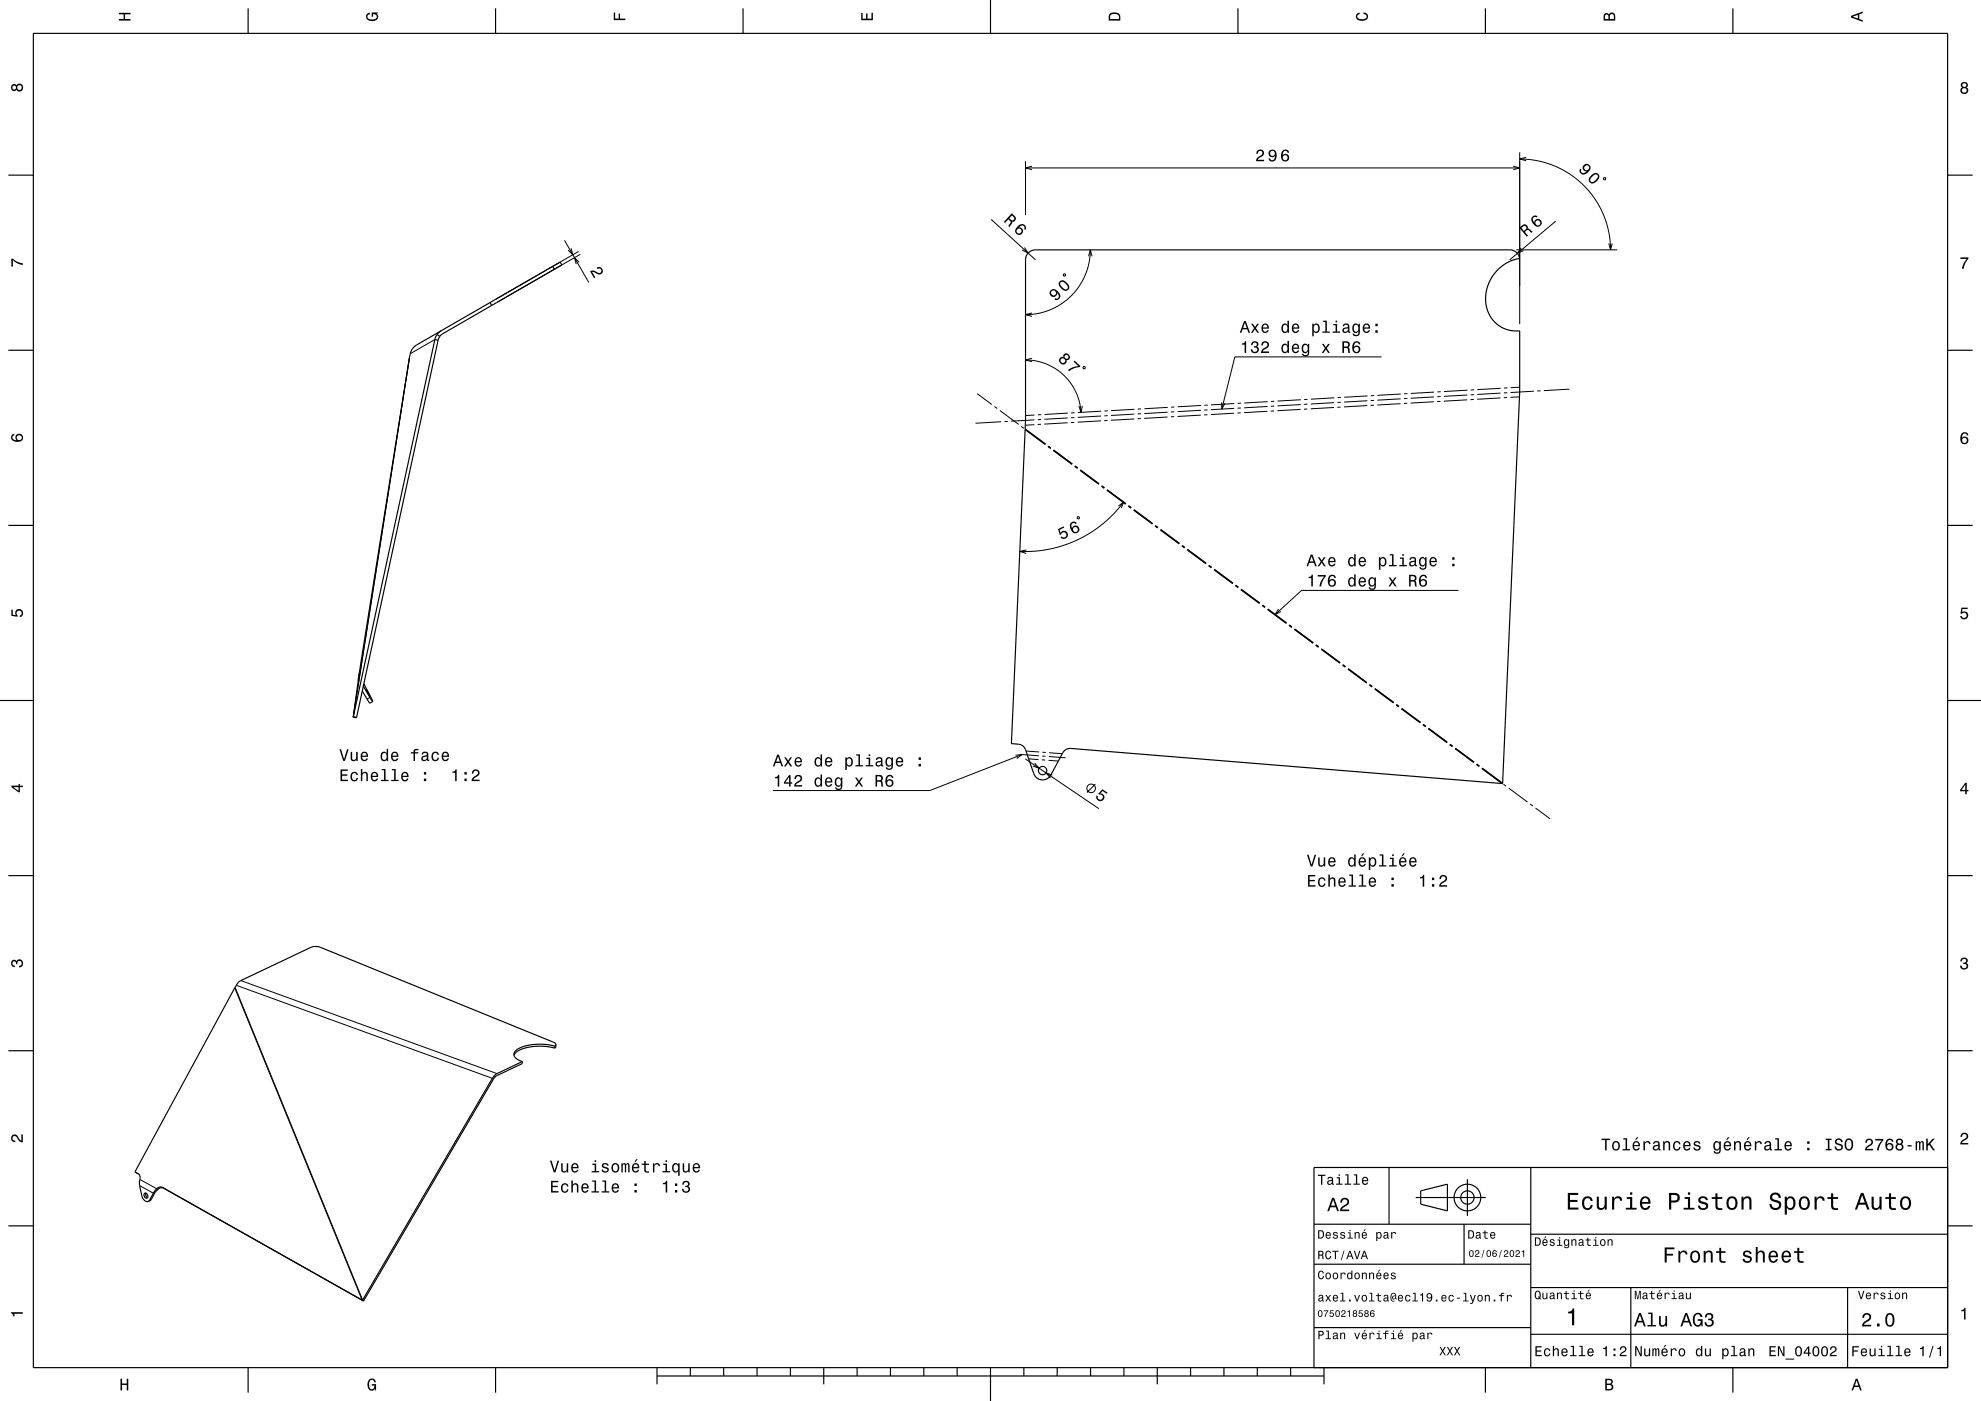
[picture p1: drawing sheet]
<svg xmlns="http://www.w3.org/2000/svg" width="594mm" height="420mm" viewBox="0 0 594 420" stroke-linecap="round" stroke-linejoin="round" font-family="sans-serif">
<g fill="none" stroke="#000" stroke-width=".3">
<path d="M307.5 48.3v16.2M307.5 50.3h148.2M309.4 49.8l-1.9 .5 1.9 .6M453.7 49.8l2 .5-2 .6M455.7 47.7l5 .4 5.2 1.6 4.9 2.6 4.1 3.3 3.3 4 2.6 4.8 1.6 5 .5 5.5M455.7 45.7v51.5M457.6 47.2l-1.9 .5 1.9 .5M481 53.2l.5 .2-.2 .5-.5-.2zM169.3 72l7.3 12.7M171.2 74.4l.6 2-1.5-1.4M173.5 75.4l-24.8 14.3M173.7 78.7l-1.4-1.5 .5 2"/>
<path d="M174 76.2l-24.8 14.4M297.2 65.8l13.3 12.1M307.2 74.2l1.1 1.7-1.8-.9M326.4 76.8l.5-1.9 .5 1.9M326.9 74.9l-.3 3.8-1.1 3.5-1.6 3.1-2.5 3.2-2.9 2.4-3.5 1.9-3.8 1.2-3.7 .3M454.7 74.9h30.2M456.1 74.3l-1.1 1.7 1.8-.9M466.5 66.3l-13.8 11.6M482.4 73l.5 1.9 .5-1.9M309.4 93.8l-1.9 .5 1.9 .6M318.8 82.3l.5-.2 .2 .5-.5 .2zM122.7 107.4l-16.8 107.6"/>
<path d="M122.8 107.1l-16.9 107.8M130.4 101.8l-7.4 4.2M293 118l4.4 3.3M307.5 107.9l3 .3 2.8 .8 3 1.4 2.5 2 2 2.2 1.8 3 1 2.8 .5 3.2M309.4 107.4l-1.9 .5 1.9 .5M324.9 109.9l.5 .1-.1 .5-.5-.1zM390.1 119.8l-7 .4M392.1 119.7l-1 .1M400.1 119.3l-7 .4M402.1 119.2h-1M410 118.7l-6.9 .4M412 118.6h-1"/>
<path d="M414.3 107h-44l-3.9 15.6M420 119.6l-7 .4M420 118.1l-7 .4M422 119.5h-1M422 118l-1 .1M430 119l-7 .4M430 117.5l-7 .4M432 118.9h-1M432 117.4l-1 .1M439.9 119.9l-7 .4M440 118.4l-7 .4M440 117l-7 .4"/>
<path d="M441.9 119.8h-1M442 118.3l-1 .1M442 116.9h-1M449.9 119.3l-7 .4M449.9 117.8l-6.9 .4M450 116.4l-7 .4M451.9 119.2h-1M451.9 117.7l-1 .1M452 116.3h-1M455.6 119l-2.7 .1M455.7 116.1l-2.7 .1M459.9 117.3l-7 .4"/>
<path d="M461.9 117.2h-1M470.6 116.7l-7.7 .4M298.2 121.9l.8 .6M299.8 123.1l5.6 4.1M300.2 126.4l-7.7 .5M302.2 126.3l-1 .1M306.2 127.8l.8 .6M307.4 128.8l6 4.5M307.4 128.5l6.1 4.6M307.8 129l5.7 4.2M310.1 127.3l-2.7 .2M310.2 125.9l-7 .4"/>
<path d="M310.2 124.4l-2.7 .2M312.1 127.2l-1 .1M312.2 125.8h-1M312.2 124.3l-1 .1M314.2 133.9l.8 .6M314.3 133.8l.8 .6M314.3 133.7l.8 .6M315.8 135.1l5.6 4.1M315.9 135l5.6 4.1M315.9 134.9l5.7 4.2M320.1 126.7l-7 .4M320.2 125.3l-7 .4"/>
<path d="M320.2 123.8l-7 .4M322.1 126.6l-1 .1M322.2 125.2h-1M322.2 123.7l-1 .1M322.2 139.8l.8 .6M322.3 139.7l.8 .6M322.4 139.6l.8 .6M324.5 121.7l-.4 1.9-.6-1.9M330.1 126.2l-7 .4M330.1 124.7l-6.9 .4M330.2 123.3l-7 .4M332.1 126.1h-1"/>
<path d="M332.1 124.6l-1 .1M332.2 123.2h-1M340.1 125.6l-7 .4M340.1 124.1l-7 .4M340.2 122.7l-7 .4M342.1 125.5h-1M342.1 124l-1 .1M342.2 122.6h-1M350.1 125l-7 .4M350.1 123.6l-7 .4M350.1 122.1l-6.9 .4M352.1 124.9l-1 .1"/>
<path d="M352.1 123.5h-1M352.1 122l-1 .1M360.1 124.4l-7 .5M360.1 123l-7 .4M360.1 121.6l-7 .4M362.1 124.3l-1 .1M362.1 122.9h-1M362.1 121.4l-1 .1M366.3 120.6l.1 2 .9-1.7M370 123.9l-6.9 .4M370.1 122.4l-7 .4M370.1 121l-7 .4"/>
<path d="M372 123.8h-1M372.1 122.3l-1 .1M372.1 120.9h-1M380 123.3l-7 .4M380.1 121.9l-7 .4M380.1 120.4l-7 .4M382 123.2h-1M382.1 121.7l-1 .1M382.1 120.3l-1 .1M390 122.7l-7 .4M390 121.3l-6.9 .4M392 122.6l-1 .1"/>
<path d="M392 121.2h-1M400 122.2l-7 .4M400 120.7l-7 .4M402 122l-1 .1M402 120.6l-1 .1M410 121.6l-7 .4M410 120.1l-7 .4M412 121.5h-1M412 120l-1 .1M420 121l-7 .4M422 120.9l-1 .1M429.9 120.4l-6.9 .4"/>
<path d="M431.9 120.3l-1 .1M323.1 155h.5v.5h-.5zM323.8 141l5.7 4.2M323.9 140.9l5.6 4.2M324 140.8l5.6 4.2M330.3 145.8l.8 .6M330.3 145.7l.8 .6M330.4 145.6l.8 .6M331.9 147l5.6 4.2M331.9 146.9l5.6 4.2M332 146.8l5.6 4.2M335.4 151.7l1.5-1.2-.7 1.8"/>
<path d="M336.9 150.5l-2.8 3.4-3.3 3-3.4 2.5-4.2 2.4-4.1 1.6-4.1 1.2-4.7 .6-4.5 .1M338.3 151.8l.8 .6M338.4 151.7l.8 .6M338.4 151.6l.8 .6M339.9 153l5.6 4.1M340 152.8l5.6 4.2M340 152.8l5.6 4.1M346.3 157.7l.8 .6M346.4 157.6l.8 .6M346.4 157.5l.9 .6M347.9 158.9l5.7 4.2M348 158.8l5.6 4.2"/>
<path d="M348.1 158.7l5.6 4.2M307.7 164.9l-1.9 .4 1.9 .6M354.4 163.7l.8 .6M354.4 163.6l.8 .6M354.5 163.5l.8 .6M356 164.9l5.6 4.1M356 164.8l5.6 4.1M356.1 164.7l5.6 4.1M362.4 169.6l.8 .6M362.4 169.5l.8 .6M362.5 169.4l.8 .6M364 170.8l5.6 4.2"/>
<path d="M364 170.7l5.7 4.2M364.1 170.6l5.6 4.2M370.4 175.6l.8 .6M370.5 175.5l.8 .6M370.5 175.4l.8 .6M372 176.8l5.7 4.2M372.1 176.7l5.6 4.2M372.1 176.6l5.7 4.2M437.3 177h-47l-8 7.3M378.5 181.6l.8 .6M378.5 181.5l.8 .5M378.6 181.4l.8 .6"/>
<path d="M380.1 182.7l5.6 4.2M380.1 182.6l5.6 4.2M380.2 182.5l5.6 4.2M383.4 182.6l-1.1 1.7 1.8-1M386.5 187.5l.8 .6M386.5 187.4l.8 .6M386.6 187.3l.8 .6M388.1 188.7l5.6 4.2M388.1 188.6l5.7 4.2M388.2 188.5l5.6 4.2M394.5 193.5l.8 .6M394.6 193.4l.8 .6"/>
<path d="M394.6 193.3l.8 .6M396.1 194.7l5.6 4.1M396.2 194.6l5.6 4.1M396.2 194.5l5.7 4.1M402.5 199.4l.9 .6M402.6 199.3l.8 .6M402.7 199.2l.8 .6M107.5 203.3h.1M107.6 202.5l-.1 1M110.9 209.1l-.8 .5M404.2 200.6l5.6 4.2M404.2 200.5l5.6 4.2"/>
<path d="M404.3 200.4l5.6 4.2M410.6 205.4l.8 .6M410.6 205.3l.8 .6M410.7 205.2l.8 .6M412.2 206.6l5.6 4.2M412.2 206.5l5.7 4.1M412.3 206.4l5.6 4.2M418.6 211.3l.8 .6M418.7 211.2l.8 .6M418.7 211.2l.8 .5M420.2 212.5l5.6 4.2M420.3 212.4l5.6 4.2"/>
<path d="M420.3 212.3l5.7 4.2M426.6 217.3l.8 .6M426.7 217.2l.8 .6M426.8 217.1l.8 .6M428.2 218.5l5.7 4.2M428.3 218.4l5.6 4.2M428.4 218.3l5.6 4.2M304.5 226.4l2-.2-1.6 1.2M307.4 227.5l22.1 14.9M307.6 225.1l4 .3M308.5 227.5l2.9 .2M310.3 228.8l1.3 1.5-1.9-.6"/>
<path d="M311.5 226.6l-5-.4-27.7 10.8h-47M312.4 227.8l1 .1M312.5 226.7h1M312.6 225.5l1 .1M314.4 227.9l2.9 .3M314.5 226.8l5 .4M314.6 225.7l3.9 .3M315.5 232.4l-1.8-.7 1.3 1.5M328.5 235.1l-2.6 2.5M434.7 223.3l.8 .6M434.7 223.2l.8 .6M434.8 223.1l.8 .6"/>
<path d="M436.3 224.5l5.6 4.1M436.3 224.4l5.6 4.1M436.4 224.3l5.6 4.1M442.7 229.2l.8 .6M442.8 229.1l.8 .6M442.8 229l.8 .6M444.3 230.4l6 4.5M444.4 230.3l5.6 4.2M444.4 230.2l6.2 4.6M450.8 235.1l.8 .6M452.4 236.3l5.6 4.1M458.8 241l.8 .6"/>
<path d="M460.4 242.2l4.4 3.3M70.4 296.2l38.2 93.6M70.5 296l38.2 93.7M70.9 295.4l76.7 27.9M72.2 294l76.8 27.9M41.4 351.9h.1M41.9 355.4l4.1 2.3M41.9 353.6l5.1 2.8M45.4 359.6l-.5 .2M47.1 356.2l.4 .3M48.7 356l.4 .2"/>
<circle cx="327.2" cy="236.3" r="1.28"/>
</g>
<g fill="none" stroke="#000" stroke-width=".35">
<path d="M10 10h574v400h-574zM74.4 2.5v7.5M148.6 2.5v7.5M222.8 2.5v7.5M297 0v10M371.2 2.5v7.5M445.4 2.5v7.5M519.6 2.5v7.5M2.5 52.5h7.5M584 52.5h7.5M165.7 79.9l2.3-1.3 .5 .8-2.3 1.3M165.7 79.9l-18.8 10.8"/>
<path d="M165.7 79.9l.5 .8M308.3 75.9l1-.7 1.2-.3h142.2a3 3 0 0 1 2.9 2.6l-2 .5-1.8 .8-1.8 1.2-1.6 1.6-1.3 1.8-.8 1.8-.6 1.9-.2 2.2 .1 2.1 .6 2 .9 1.8 1.3 1.6 1.7 1.2 1.6 .7 2 .5h2v18.3l-5.1 117.4-129.8-10.5-.9 .2-1 .7-3.8 7a2.8 2.8 0 0 1-2.7 1.5 2.8 2.8 0 0 1-2.4-1.9l-2.8-7.8-1.2-.9-2.7-.3 4.2-96.9v-48.1l.2-1.2zM132.3 99.2l-1.2 1.1M132.3 99.2l-7.8 4.5-.9 1-.6 1.3-15.5 97.6M146.9 90.7l.5 .9M146.9 90.7l-14.6 8.5M147.4 91.6l-14.6 8.4-.9 .9M166.2 80.7l-18.8 10.9M2.5 105h7.5M130.4 101.8l1 .2M130.4 101.8l-24.5 113.1M131.1 100.3l-.7 1.5"/>
<path d="M131.1 100.3l.8 .6M131.4 102l-24.5 113.1M131.9 100.9l-.5 1.1M584 105h7.5M2.5 157.5h7.5M584 157.5h7.5M0 210h10M105.9 215h.1M105.9 215l1 .1M105.9 214.9l1 .2M105.9 214.9v.1M107.5 203.6l-.1 .5"/>
<path d="M107.5 203.5v.1M107.5 203.5h.1M107.7 202l-1.8 13M107.7 202l-.2 1.5M107.7 202h.1M108.6 207.2l2.2 3.6 1-.5M108.9 205.7l2.9 4.6M109.1 205l2.7 5.3M109.8 206.8l1.2 2.2zM584 210h10M2.5 262.5h7.5M584 262.5h7.5"/>
<path d="M2.5 315h7.5M156.6 318.3v.6l-8.1 4M156.6 318.3l-7.6 3.6-.7 .5M166.3 314.2l-3.6-.6-4 .3-3.1 1-1 .7-.5 .8M166.3 313.6l-2.8-.5h-3.4l-2.9 .6-2.3 1a1.66 1.66 0 0 0-.8 1.8 1.66 1.66 0 0 0 1.4 1.3l1.1 .5M166.3 313.6v.6M166.7 313.1v.7l-.4 .4M166.7 313.1l-.7-.6-70-28.5-1.1-.3-1.4 .2-21.3 10.1-1 .9-30.7 56.4M166.7 313.1l-.4 .5M584 315h7.5M147.6 323.3l.4 .2M147.6 323.3l-38.9 66.4"/>
<path d="M148 323.5l-39 66.5M148.3 322.4l-.7 .9M148.3 322.4l.2 .5M148.5 322.9l-.5 .6M40.5 351.3l1.1 .7M40.5 351.3l.3 .2M41.4 351.9h.1M41.5 351.9a1.82 1.82 0 0 1 .3 2.3l.1 1.2 .8 3.5 .8 1.1 .9 .2M43.3 357.8a.81 .81 0 0 1 1 .4 .81 .81 0 0 1-.4 1 1.03 1.03 0 0 1-.6-1.4zM43.7 357.7l.1 .8 .4 .5M44.2 359h.1M46 357.7l-1.2 2.2-.4 .3"/>
<path d="M46.5 357.5l-1.2 2.2-.9 .5M46.5 357.5l-.5 .2M47 356.4a1.49 1.49 0 0 1 1.7-.4l60.2 33.9M47 356.4l-1 1.3M47 356.4l.3 .2M47.3 356.6l-.8 .9M49.1 356.2a1.44 1.44 0 0 0-1.8 .4M416.5 350v17M424.5 359h21M426 357l8-2v8l-8-2zM440 353.5v11M459 350v60"/>
<path d="M584 350h-190v60M2.5 367.5h7.5M394 367h65M394 379h65M439 367v12M459 370h125M584 367.5h7.5M108.7 389.8l.3 .2M108.7 389.7l.3 .3M108.7 389.7v.1M109 390h.1M394 398h65"/>
<path d="M459 386h125M489 386v24M554 386v24M74.4 410v7.5M148.6 410v7.5M197 412.5h200M197 410v5M207 410v2.5M217 410v2.5M227 410v2.5M237 410v2.5M247 410v5"/>
<path d="M257 410v2.5M267 410v2.5M277 410v2.5M287 410v2.5M297 410v10M307 410v2.5M317 410v2.5M327 410v2.5M337 410v2.5M347 410v5M357 410v2.5M367 410v2.5"/>
<path d="M377 410v2.5M387 410v2.5M397 410v5M445.4 410v7.5M459 400h125M519.6 410v7.5"/>
<circle cx="312.6" cy="231" r="1.25"/>
<circle cx="440" cy="359" r="2"/>
<circle cx="440" cy="359" r="4"/>
</g>
<g fill="#000">
<path d="M35.6 3.8h3.5v.5h-1.6v1.4h1.6v.5h-3.5v-.5h1.5v-1.4h-1.5z" fill-rule="evenodd"/>
<path d="M110 4.2l.9-.4v.5l-.3 .1a.68 .68 0 0 0-.5 .6 .68 .68 0 0 0 .4 .6 1.68 1.68 0 0 0 2.5-.6 .92 .92 0 0 0-1.1-.8v.8h-.5v-1.3h1.9v.3l-.4 .1 .4 .4a1.19 1.19 0 0 1-.9 1.7 1.9 1.9 0 0 1-2.7-1.2z" fill-rule="evenodd"/>
<path d="M184 3.8h.5v1.8h1v-1.5h.4v1.5h1.6v.4h-3.5z" fill-rule="evenodd"/>
<path d="M258.2 3.9h.5v1.7h1v-1.6h.4v1.6h1.2v-1.8h.4v2.3h-3.5z" fill-rule="evenodd"/>
<path d="M332.9 4a2.21 2.21 0 0 0-.5 2.2h3.5v-1.2a1.92 1.92 0 0 0-3-1zM333.2 4.4l.4-.2a1.45 1.45 0 0 1 1.9 .8v.7h-2.6v-1z" fill-rule="evenodd"/>
<path d="M406.8 4.2l.9-.4v.4l-.3 .1a.66 .66 0 0 0-.4 .6 .66 .66 0 0 0 .3 .6l.5 .2a1.58 1.58 0 0 0 2-.7 .89 .89 0 0 0-1-.8v-.5a1.24 1.24 0 0 1 1.4 1.1 1.24 1.24 0 0 1-1 1.4 1.93 1.93 0 0 1-2.7-1.2z" fill-rule="evenodd"/>
<path d="M481.1 4.2l-.3 2h3.5v-1.3a.98 .98 0 0 0-.7-1.1 .98 .98 0 0 0-1.2 .6 .83 .83 0 0 0-1.3-.2zM481.4 4.5l.4-.1 .4 .1 .1 1.2h-1zM482.9 4.4l.4-.2a.58 .58 0 0 1 .6 .7v.8h-1.2z" fill-rule="evenodd"/>
<path d="M555 4.7v.6l3.5 1.2v-.4l-1-.4v-1.4l1-.4v-.4zM555.5 5l1.6-.5v1z" fill-rule="evenodd"/>
<path d="M3.6 25.5a1 1 0 0 0-.1 1.5 1 1 0 0 0 1.4-.1 1.09 1.09 0 0 0 1.7 .2 1.09 1.09 0 0 0 0-1.7 1.09 1.09 0 0 0-1.7 .2l-.7-.4zM5.1 26.3a.75 .75 0 0 1 1.5 0 .75 .75 0 0 1-1.5 0zM3.7 26.3a.6 .6 0 0 1 1.2 0 .6 .6 0 0 1-1.2 0z" fill-rule="evenodd"/>
<path d="M588.2 24.8l-.2 .3a.8 .8 0 0 0 .4 1.1 1.09 1.09 0 0 0-.2 1.6 1.09 1.09 0 0 0 1.6 0 1.09 1.09 0 0 0-.2-1.6 .95 .95 0 0 0 .3-1.4 .95 .95 0 0 0-1.4-.2zM588.3 27.1a.71 .71 0 0 1 1.4 0 .71 .71 0 0 1-1.4 0zM588.4 25.5a.6 .6 0 0 1 1.2 0 .6 .6 0 0 1-1.2 0z" fill-rule="evenodd"/>
<path d="M377 45.1l-.3 1h.5a.71 .71 0 0 1 .5-.9 .71 .71 0 0 1 .8 .6 .71 .71 0 0 1-.5 .8l-.3 .2a1.64 1.64 0 0 0-1.1 1.5h2.4v-.4h-1.9l.9-.8a1.17 1.17 0 0 0 .9-1.7 1.17 1.17 0 0 0-1.9-.3zM380.7 45.1a1.15 1.15 0 0 0-.1 1.7 1.15 1.15 0 0 0 1.7 0 1.02 1.02 0 0 1-.8 1.2l-.5-.1-.2-.4h-.4a1.23 1.23 0 0 0 1.5 .9 1.23 1.23 0 0 0 .9-1.5 1.42 1.42 0 0 0-.4-1.7 1.42 1.42 0 0 0-1.7-.1zM380.8 46a.75 .75 0 0 1 1.5 0 .75 .75 0 0 1-1.5 0zM384.7 45.1a2.39 2.39 0 0 0 .1 3.2 1.16 1.16 0 0 0 1.6-.3 1.16 1.16 0 0 0-.2-1.5 1.16 1.16 0 0 0-1.6 0 1.02 1.02 0 0 1 .8-1.3l.5 .2 .2 .4h.4a1.11 1.11 0 0 0-.7-.9 1.11 1.11 0 0 0-1.1 .2zM384.6 47.3a.75 .75 0 0 1 1.5 0 .75 .75 0 0 1-1.5 0z" fill-rule="evenodd"/>
<path d="M474.9 49.5a1.1 1.1 0 0 0-.3 1.2 1.1 1.1 0 0 0 1.1 .7 1.03 1.03 0 0 1-1.4 .3l-.3-.4 .2-.4-.3-.4a1.23 1.23 0 0 0 .4 1.7 1.23 1.23 0 0 0 1.7-.4 1.41 1.41 0 0 0 .9-1.4 1.41 1.41 0 0 0-1.2-1.3zM475 50.3a.75 .75 0 0 1 1.5 0 .75 .75 0 0 1-1.5 0zM477.1 52.6a1.42 1.42 0 0 0-.4 2.1 2.03 2.03 0 0 0 2.9-1.6 1.13 1.13 0 0 0-.6-1.1 1.13 1.13 0 0 0-1.3 .1zM477.5 52.9l.8-.6a.63 .63 0 0 1 .7 .1 .63 .63 0 0 1 .1 .7l-.2 .4a1.62 1.62 0 0 1-1.9 .9l-.2-.6z" fill-rule="evenodd"/>
<path d="M3.4 77.5h.4a5.3 5.3 0 0 0 3 1.4v.6a5.2 5.2 0 0 1-2.9-1.5v1.9h-.5z" fill-rule="evenodd"/>
<path d="M303.4 64l-2.4 2.5 .3 .4 1-1.1 .4 .3 .3 .6-.7 1.1 .4 .3 .8-1.3v-.3a.97 .97 0 0 0 1-.6 .97 .97 0 0 0-.3-1.2zM303.4 64.6l.4 .4a.6 .6 0 0 1 .2 .9 .6 .6 0 0 1-1-.1l-.4-.4z" fill-rule="evenodd"/>
<path d="M305.3 67.7a1.42 1.42 0 0 0-.9 1.5 1.42 1.42 0 0 0 1.2 1.3 1.15 1.15 0 0 0 1.2-1.2 1.15 1.15 0 0 0-1.3-1.1 1.03 1.03 0 0 1 1.5-.4l.2 .4-.1 .4 .3 .3a1.24 1.24 0 0 0-.4-1.6 1.24 1.24 0 0 0-1.7 .4zM304.8 69.2a.75 .75 0 0 1 1.5 0 .75 .75 0 0 1-1.5 0z" fill-rule="evenodd"/>
<path d="M455.6 68.3l2.2 2.7 .4-.3-1-1.2 .4-.3 .7-.2 .9 .8 .4-.3-1.2-1h-.3a.97 .97 0 0 0-.4-1.1 .97 .97 0 0 0-1.2 .1zM456.2 68.3l.4-.3a.59 .59 0 0 1 1 0 .59 .59 0 0 1-.2 .9l-.5 .3z" fill-rule="evenodd"/>
<path d="M459.6 64.9a1.58 1.58 0 0 0 .2 2.3 1.26 1.26 0 0 0 1.8 .7 1.26 1.26 0 0 0 .4-1.9 1.11 1.11 0 0 0-1.2-.4 1.11 1.11 0 0 0-.8 1.1 1.03 1.03 0 0 1-.2-1.5l.5-.2 .4 .2 .3-.3a.99 .99 0 0 0-1.4 0zM460.4 66.8a.75 .75 0 0 1 1.4 0 .75 .75 0 0 1-1.4 0z" fill-rule="evenodd"/>
<path d="M176.9 81.3a2.75 2.75 0 0 1 2.7 .5 .7 .7 0 0 0 .7-.9 .7 .7 0 0 0-1.2-.2l-.2-.4a1.18 1.18 0 0 1 1.7 .2 1.18 1.18 0 0 1-.3 1.7 1.18 1.18 0 0 1-1.6-.3l-1.2-.4 1 1.7-.4 .2z" fill-rule="evenodd"/>
<path d="M315.1 87a1.15 1.15 0 0 0 .3 1.9 1.15 1.15 0 0 0 1.6-1.1 1.03 1.03 0 0 1 .3 1.5l-.4 .2-.4-.1-.4 .3a1.23 1.23 0 0 0 1.7-.4 1.23 1.23 0 0 0-.4-1.7 1.64 1.64 0 0 0-2.3-.6zM315.2 87.8a.75 .75 0 0 1 1.5 0 .75 .75 0 0 1-1.5 0zM317.7 84.3a2.02 2.02 0 0 0 2.2 2.9 1.13 1.13 0 0 0 .5-1.8l-.5-.6a1.51 1.51 0 0 0-2.2-.5zM318 84.6l.3-.2a2.38 2.38 0 0 1 1.9 1.9l-.5 .5a2.37 2.37 0 0 1-1.8-1.9z" fill-rule="evenodd"/>
<path d="M373 96.3l-1.2 3.5h.4l.4-1.1h1.4l.3 1.1h.5l-1.3-3.5zM373.3 96.8l.5 1.5h-1.1zM375.1 97.1l.9 1.3-.9 1.4h.5l.7-1.1 .7 1.1h.5l-.9-1.4 .9-1.3h-.5l-.7 .9-.6-.9zM378.5 97.3a1.45 1.45 0 0 0-.2 1.7 1.45 1.45 0 0 0 1.4 .8l.7-.8h-.4l-.6 .5a.76 .76 0 0 1-.7-1h1.8a1.16 1.16 0 0 0-.5-1.3 1.16 1.16 0 0 0-1.5 .1zM378.9 97.6l.2-.2a.67 .67 0 0 1 .7 .1 .67 .67 0 0 1 .2 .7h-1.3zM384.5 97.3a1.49 1.49 0 0 0-.3 1.6 1.49 1.49 0 0 0 1.3 .9l.5-.5v.5h.5v-3.7h-.4v1.4a.89 .89 0 0 0-1.6-.2zM384.9 97.6a.62 .62 0 0 1 .6-.2 .62 .62 0 0 1 .5 .6v.4a.83 .83 0 0 1-.7 1.1 1.19 1.19 0 0 1-.4-1.9zM387.6 97.3a1.45 1.45 0 0 0-.2 1.7 1.45 1.45 0 0 0 1.4 .8l.7-.8h-.4l-.6 .5a.76 .76 0 0 1-.7-1h1.8a1.16 1.16 0 0 0-.5-1.3 1.16 1.16 0 0 0-1.5 .1zM388 97.6l.2-.2a.67 .67 0 0 1 .7 .1 .67 .67 0 0 1 .2 .7h-1.3zM393.5 97.1v3.7h.4v-1.5a.93 .93 0 0 0 1 .5 .93 .93 0 0 0 .8-.8 1.28 1.28 0 0 0-.1-1.5 1.28 1.28 0 0 0-1.4-.4l-.3 .4v-.4zM394.1 97.6a.63 .63 0 0 1 .7-.2 .63 .63 0 0 1 .4 .6l.1 .4a.84 .84 0 0 1-.7 1.1 1.18 1.18 0 0 1-.5-1.9zM396.7 96.1v.4h.7v2.9h-.9v.4h2.3v-.4h-.9v-3.3zM399.8 97.1v.4h.7v1.9h-.9v.4h2.2v-.4h-.9v-2.3zM400.5 96.1v.5h.4v-.5zM402.9 97.2l-.3 .6h.4a.55 .55 0 0 1 .7-.5 .55 .55 0 0 1 .4 .8h-.2a.91 .91 0 0 0-1.3 .6 .91 .91 0 0 0 .7 1.1l.9-.4 .1 .3 .6 .1v-.4h-.3v-1.6a1.02 1.02 0 0 0-.7-.8 1.02 1.02 0 0 0-1 .2zM403.1 98.7l1.1-.3a.77 .77 0 0 1-.2 .9 .77 .77 0 0 1-.9 0zM405.8 97.3a1.49 1.49 0 0 0-.3 1.6 1.49 1.49 0 0 0 1.3 .9l.5-.5a.73 .73 0 0 1-.3 1.1 .73 .73 0 0 1-1-.4h-.4a1.1 1.1 0 0 0 1.2 .8 1.1 1.1 0 0 0 .9-1.2v-2.5h-.4v.4l-.3-.4a.89 .89 0 0 0-1.2 .2zM406.1 97.6a.63 .63 0 0 1 .7-.2 .63 .63 0 0 1 .5 .6 .92 .92 0 0 1 0 1 .92 .92 0 0 1-1 .4l-.3-.5zM408.9 97.3a1.45 1.45 0 0 0-.3 1.7 1.45 1.45 0 0 0 1.5 .8l.7-.8h-.4l-.6 .5a.76 .76 0 0 1-.7-1h1.7a1.16 1.16 0 0 0-.5-1.3 1.16 1.16 0 0 0-1.4 .1zM409.3 97.6l.2-.2a.67 .67 0 0 1 .7 .1 .67 .67 0 0 1 .2 .7h-1.3zM412.4 99v.8h.7v-.8zM412.4 97.1v.7h.7v-.7z" fill-rule="evenodd"/>
<path d="M587.8 77.2h2.4v.4a5.2 5.2 0 0 0-1.4 3h-.5a5.2 5.2 0 0 1 1.4-3h-1.9z" fill-rule="evenodd"/>
<path d="M317.8 107.3a1.17 1.17 0 0 0 .5 2 1.17 1.17 0 0 0 1.5-1.4 .95 .95 0 0 0 1.1-.8 .95 .95 0 0 0-.8-1.1 .84 .84 0 0 0-1 .1 .84 .84 0 0 0-.2 .9h-.6zM318 108.1a.71 .71 0 0 1 1.4 0 .71 .71 0 0 1-1.4 0zM319.2 107a.6 .6 0 0 1 1.2 0 .6 .6 0 0 1-1.2 0zM322.2 108.1l-.3 .3 1.4 1.4a5.2 5.2 0 0 0-3.1 1.1l.4 .4a5.3 5.3 0 0 1 3.1-1.2l.3-.3z" fill-rule="evenodd"/>
<path d="M372.4 103v.3h.8v2.5h.5v-3.5h-.4a.77 .77 0 0 1-.9 .7zM375.4 102.6l-.3 .8h.5a.62 .62 0 0 1 .3-.7 .62 .62 0 0 1 .8 .2 .62 .62 0 0 1-.2 .9h-.5v.4a.72 .72 0 0 1 .9 .4 .72 .72 0 0 1-.4 .9 .72 .72 0 0 1-.9-.5l-.1-.3h-.5a1.18 1.18 0 0 0 1.6 1.2 1.18 1.18 0 0 0 .6-1.8l-.3-.2a1.01 1.01 0 0 0 0-1.5 1.01 1.01 0 0 0-1.5 .2zM378.5 102.6l-.3 1h.5a.71 .71 0 0 1 .5-.9 .71 .71 0 0 1 .8 .5 .71 .71 0 0 1-.5 .9l-.3 .1a1.63 1.63 0 0 0-1.1 1.6h2.4v-.4h-1.9l.9-.8a1.17 1.17 0 0 0 .9-1.7 1.17 1.17 0 0 0-1.9-.3zM384.5 103.4a1.49 1.49 0 0 0-.3 1.5 1.49 1.49 0 0 0 1.3 1l.5-.5v.4h.5v-3.6h-.4v1.3a.89 .89 0 0 0-1.6-.1zM384.9 103.7a.62 .62 0 0 1 .6-.3 .62 .62 0 0 1 .5 .6v.5a.83 .83 0 0 1-.7 1 1.19 1.19 0 0 1-.4-1.8zM387.6 103.4a1.45 1.45 0 0 0-.2 1.6 1.45 1.45 0 0 0 1.4 .8l.7-.8h-.4l-.6 .5a.76 .76 0 0 1-.7-.9h1.8a1.16 1.16 0 0 0-.5-1.4 1.16 1.16 0 0 0-1.5 .2zM388 103.6l.2-.2a.67 .67 0 0 1 .7 .1 .67 .67 0 0 1 .2 .7h-1.3zM390.6 103.4a1.49 1.49 0 0 0-.3 1.5 1.49 1.49 0 0 0 1.3 1l.5-.5a.73 .73 0 0 1-.3 1 .73 .73 0 0 1-1-.3h-.4a1.1 1.1 0 0 0 1.3 .8 1.1 1.1 0 0 0 .9-1.2v-2.6h-.5v.4l-.3-.4a.89 .89 0 0 0-1.2 .3zM390.9 103.7a.63 .63 0 0 1 .7-.3 .63 .63 0 0 1 .5 .6 .92 .92 0 0 1 0 1 .92 .92 0 0 1-1 .4l-.3-.5zM396.4 103.1l.9 1.3-1 1.4h.6l.6-1 .8 1h.5l-1-1.4 .9-1.3h-.5l-.6 1-.7-1zM402.5 102.3v3.5h.5v-1.5l1 .1 .3 1.4h.6l-.3-1.5-.3-.2a.97 .97 0 0 0 .4-1.1 .97 .97 0 0 0-1-.7zM403 102.7h.6a.6 .6 0 0 1 .7 .6 .6 .6 0 0 1-.8 .6h-.5zM406 102.6a2.39 2.39 0 0 0 .2 3.2 1.16 1.16 0 0 0 1.5-.3 1.16 1.16 0 0 0-.2-1.6 1.16 1.16 0 0 0-1.5 .1 1.02 1.02 0 0 1 .8-1.3l.4 .1 .2 .5h.5a1.11 1.11 0 0 0-.7-1 1.11 1.11 0 0 0-1.2 .3zM405.9 104.8a.75 .75 0 0 1 1.5 0 .75 .75 0 0 1-1.5 0z" fill-rule="evenodd"/>
<path d="M3.6 130.4a1.44 1.44 0 0 0 .1 1.6 1.44 1.44 0 0 0 1.6 .5 1.26 1.26 0 0 0 1.6-1 1.26 1.26 0 0 0-1.1-1.5 1.11 1.11 0 0 0-1.1 .7 1.11 1.11 0 0 0 .3 1.3 1.03 1.03 0 0 1-1.3-.9l.2-.4 .4-.2v-.5zM5 131.2a.75 .75 0 0 1 1.5 0 .75 .75 0 0 1-1.5 0z" fill-rule="evenodd"/>
<path d="M588.3 129.8a2.4 2.4 0 0 0 .2 3.3 1.16 1.16 0 0 0 1.5-.4 1.16 1.16 0 0 0-.2-1.5 1.16 1.16 0 0 0-1.5 0 1.02 1.02 0 0 1 .8-1.2l.5 .1 .1 .4h.5a1.12 1.12 0 0 0-.7-.9 1.12 1.12 0 0 0-1.2 .2zM588.3 132a.75 .75 0 0 1 1.5 0 .75 .75 0 0 1-1.5 0z" fill-rule="evenodd"/>
<path d="M317.2 158.6l.6 1.8 .4-.2a.8 .8 0 0 1 1-.7 .8 .8 0 0 1 .5 1.1 .8 .8 0 0 1-1.3 .2l-.4 .2a1.21 1.21 0 0 0 1.8 .3 1.21 1.21 0 0 0 0-1.8 1.21 1.21 0 0 0-1.8 .2l-.3-.9 1.4-.6-.2-.4zM321.2 156.6a2.12 2.12 0 0 0 1.2 3.3 1.16 1.16 0 0 0 1.3-.9 1.16 1.16 0 0 0-.9-1.4 1.16 1.16 0 0 0-1.4 .8 1.03 1.03 0 0 1 .2-1.5l.5-.1 .4 .3 .4-.2a1.03 1.03 0 0 0-1.7-.3zM321.7 158.8a.75 .75 0 0 1 1.5 0 .75 .75 0 0 1-1.5 0z" fill-rule="evenodd"/>
<path d="M393 166.3l-1.3 3.5h.5l.4-1.1h1.4l.3 1.1h.5l-1.3-3.5zM393.3 166.8l.5 1.5h-1.1zM395.1 167.1l.9 1.3-.9 1.4h.5l.7-1.1 .7 1.1h.5l-.9-1.4 .9-1.3h-.5l-.7 .9-.6-.9zM398.5 167.3a1.45 1.45 0 0 0-.2 1.7 1.45 1.45 0 0 0 1.4 .8l.7-.8h-.4l-.6 .5a.76 .76 0 0 1-.7-1h1.8a1.16 1.16 0 0 0-.5-1.3 1.16 1.16 0 0 0-1.5 .1zM398.9 167.6l.2-.2a.67 .67 0 0 1 .7 .1 .67 .67 0 0 1 .2 .7h-1.3zM404.5 167.3a1.49 1.49 0 0 0-.3 1.6 1.49 1.49 0 0 0 1.3 .9l.5-.5v.5h.5v-3.7h-.4v1.4a.89 .89 0 0 0-1.6-.2zM404.9 167.6a.62 .62 0 0 1 .6-.2 .62 .62 0 0 1 .5 .6v.4a.83 .83 0 0 1-.7 1.1 1.19 1.19 0 0 1-.4-1.9zM407.7 167.3a1.45 1.45 0 0 0-.3 1.7 1.45 1.45 0 0 0 1.4 .8l.7-.8h-.4l-.6 .5a.75 .75 0 0 1-.7-1h1.8a1.16 1.16 0 0 0-.5-1.3 1.16 1.16 0 0 0-1.4 .1zM408 167.6l.2-.2a.67 .67 0 0 1 .7 .1 .67 .67 0 0 1 .2 .7h-1.3zM413.5 167.1v3.7h.4v-1.5a.93 .93 0 0 0 1 .5 .93 .93 0 0 0 .8-.8 1.27 1.27 0 0 0-.1-1.5 1.27 1.27 0 0 0-1.4-.4l-.3 .4v-.4zM414.1 167.6a.63 .63 0 0 1 .7-.2 .63 .63 0 0 1 .4 .6l.1 .4a.84 .84 0 0 1-.7 1.1 1.18 1.18 0 0 1-.5-1.9zM416.7 166.1v.4h.7v2.9h-.9v.4h2.3v-.4h-.9v-3.3zM419.8 167.1v.4h.7v1.9h-.9v.4h2.2v-.4h-.9v-2.3zM420.5 166.1v.5h.4v-.5zM422.9 167.2l-.3 .6h.4a.55 .55 0 0 1 .7-.5 .55 .55 0 0 1 .4 .8h-.2a.91 .91 0 0 0-1.3 .6 .91 .91 0 0 0 .7 1.1l.9-.4 .1 .3 .6 .1v-.4h-.3v-1.6a1.02 1.02 0 0 0-1.7-.6zM423.1 168.7l1.1-.3a.77 .77 0 0 1-.2 .9 .77 .77 0 0 1-.9 0zM425.8 167.3a1.49 1.49 0 0 0-.3 1.6 1.49 1.49 0 0 0 1.3 .9l.5-.5a.73 .73 0 0 1-.3 1.1 .73 .73 0 0 1-1-.4h-.4a1.1 1.1 0 0 0 1.2 .8 1.1 1.1 0 0 0 .9-1.2v-2.5h-.4v.4l-.3-.4a.89 .89 0 0 0-1.2 .2zM426.1 167.6a.63 .63 0 0 1 .7-.2 .63 .63 0 0 1 .5 .6 .92 .92 0 0 1 0 1 .92 .92 0 0 1-1 .4l-.3-.5zM428.9 167.3a1.45 1.45 0 0 0-.3 1.7 1.45 1.45 0 0 0 1.5 .8l.7-.8h-.4l-.6 .5a.76 .76 0 0 1-.7-1h1.7a1.17 1.17 0 0 0-.5-1.3 1.17 1.17 0 0 0-1.4 .1zM429.3 167.6l.2-.2a.67 .67 0 0 1 .7 .1 .67 .67 0 0 1 .2 .7h-1.3zM435.4 169v.8h.7v-.8zM435.4 167.1v.7h.7v-.7z" fill-rule="evenodd"/>
<path d="M392.4 173v.3h.8v2.5h.5v-3.5h-.4a.77 .77 0 0 1-.9 .7zM395.1 172.4v.4h2a5.2 5.2 0 0 0-1.5 3h.5a5.3 5.3 0 0 1 1.4-3v-.4zM398.7 172.6a2.39 2.39 0 0 0 .2 3.2 1.16 1.16 0 0 0 1.5-.3 1.16 1.16 0 0 0-.2-1.6 1.16 1.16 0 0 0-1.6 .1 1.02 1.02 0 0 1 .9-1.3l.4 .1 .2 .5h.5a1.11 1.11 0 0 0-.8-1 1.11 1.11 0 0 0-1.1 .3zM398.6 174.8a.75 .75 0 0 1 1.5 0 .75 .75 0 0 1-1.5 0zM404.5 173.4a1.49 1.49 0 0 0-.3 1.5 1.49 1.49 0 0 0 1.3 1l.5-.5v.4h.5v-3.6h-.4v1.3a.89 .89 0 0 0-1.6-.1zM404.9 173.7a.62 .62 0 0 1 .6-.3 .62 .62 0 0 1 .5 .6v.5a.83 .83 0 0 1-.7 1 1.19 1.19 0 0 1-.4-1.8zM407.7 173.4a1.45 1.45 0 0 0-.3 1.6 1.45 1.45 0 0 0 1.4 .8l.7-.8h-.4l-.6 .5a.76 .76 0 0 1-.7-.9h1.8a1.16 1.16 0 0 0-.5-1.4 1.16 1.16 0 0 0-1.4 .2zM408 173.6l.2-.2a.67 .67 0 0 1 .7 .1 .67 .67 0 0 1 .2 .7h-1.3zM410.6 173.4a1.49 1.49 0 0 0-.3 1.5 1.49 1.49 0 0 0 1.3 1l.5-.5a.73 .73 0 0 1-.3 1 .73 .73 0 0 1-1-.3h-.4a1.1 1.1 0 0 0 1.3 .8 1.1 1.1 0 0 0 .9-1.2v-2.6h-.5v.4l-.3-.4a.89 .89 0 0 0-1.2 .3zM410.9 173.7a.63 .63 0 0 1 .7-.3 .63 .63 0 0 1 .5 .6 .92 .92 0 0 1 0 1 .92 .92 0 0 1-1 .4l-.3-.5zM416.4 173.1l.9 1.3-1 1.4h.5l.7-1 .8 1h.5l-1-1.4 .9-1.3h-.5l-.6 1-.7-1zM422.5 172.3v3.5h.5v-1.5l1 .1 .3 1.4h.6l-.3-1.5-.3-.2a.97 .97 0 0 0 .4-1.1 .97 .97 0 0 0-1-.7zM423 172.7h.6a.6 .6 0 0 1 .7 .6 .6 .6 0 0 1-.8 .6h-.5zM426 172.6a2.39 2.39 0 0 0 .2 3.2 1.16 1.16 0 0 0 1.5-.3 1.16 1.16 0 0 0-.2-1.6 1.16 1.16 0 0 0-1.5 .1 1.02 1.02 0 0 1 .8-1.3l.4 .1 .2 .5h.5a1.12 1.12 0 0 0-.7-1 1.12 1.12 0 0 0-1.2 .3zM425.9 174.8a.75 .75 0 0 1 1.5 0 .75 .75 0 0 1-1.5 0z" fill-rule="evenodd"/>
<path d="M3.4 182.8h.4v1.5l1 .1a1.21 1.21 0 0 1 .5-1.7 1.21 1.21 0 0 1 1.7 .8 1.21 1.21 0 0 1-1.1 1.5v-.5a.8 .8 0 0 0 .4-1.2 .8 .8 0 0 0-1.3 0 .8 .8 0 0 0 .3 1.2v.4l-1.9-.3z" fill-rule="evenodd"/>
<path d="M588.1 182.2h1.9v.4h-1.5l-.2 .9a1.21 1.21 0 0 1 1.8 .6 1.21 1.21 0 0 1-.8 1.6 1.21 1.21 0 0 1-1.6-1h.5a.8 .8 0 0 0 1.2 .3 .8 .8 0 0 0 .1-1.2 .8 .8 0 0 0-1.2 .2h-.4z" fill-rule="evenodd"/>
<path d="M3.4 235.5v.5l2.1 1.5h.5v-1.5h.8v-.5h-.8v-.5h-.4v.5zM4 236h1.6v1.1z" fill-rule="evenodd"/>
<path d="M102.1 230.7v3.5h2.2v-.5h-1.7v-1.1h1.5v-.5h-1.5v-1h1.7v-.4zM105.4 231.8a1.45 1.45 0 0 0-.3 1.6 1.45 1.45 0 0 0 1.6 .8l.5-.6 .1-.4h-.4l-.4 .6a1.02 1.02 0 0 1-1-1 1.02 1.02 0 0 1 1-1l.4 .6h.4a1.09 1.09 0 0 0-.7-1 1.09 1.09 0 0 0-1.2 .4zM108.2 230.5v3.7h.4v-1.6a.64 .64 0 0 1 .4-.8 .64 .64 0 0 1 .8 .4l.1 2h.4v-1.8a.88 .88 0 0 0-.6-1 .88 .88 0 0 0-1.1 .5v-1.4zM111.5 231.8a1.45 1.45 0 0 0-.3 1.6 1.45 1.45 0 0 0 1.5 .8l.7-.8h-.5l-.6 .5a.76 .76 0 0 1-.7-1h1.8a1.16 1.16 0 0 0-.5-1.3 1.16 1.16 0 0 0-1.4 .2zM111.8 232l.2-.2a.67 .67 0 0 1 .7 .1 .67 .67 0 0 1 .2 .7h-1.3zM114.5 230.5v.4h.7v2.9h-1v.4h2.3v-.4h-.9v-3.3zM117.5 230.5v.4h.7v2.9h-.9v.4h2.2v-.4h-.9v-3.3zM120.6 231.8a1.45 1.45 0 0 0-.3 1.6 1.45 1.45 0 0 0 1.5 .8l.7-.8h-.5l-.6 .5a.76 .76 0 0 1-.7-1h1.8a1.16 1.16 0 0 0-.5-1.3 1.16 1.16 0 0 0-1.4 .2zM120.9 232l.2-.2a.67 .67 0 0 1 .7 .1 .67 .67 0 0 1 .2 .7h-1.3zM127.1 233.4v.8h.7v-.8zM127.1 231.5v.7h.7v-.7z" fill-rule="evenodd"/>
<path d="M101.8 224.6l1.1 3.5h.5l1.1-3.5h-.5l-.8 3-.9-3zM105.1 225.4v1.8a.89 .89 0 0 0 .7 1 .89 .89 0 0 0 1-.5v.4h.5v-2.7h-.5v1.6a.65 .65 0 0 1-.4 .8 .65 .65 0 0 1-.8-.4v-2zM108.4 225.7a1.45 1.45 0 0 0-.2 1.6 1.45 1.45 0 0 0 1.4 .9l.7-.9h-.4l-.6 .5a.76 .76 0 0 1-.7-.9h1.8a1.16 1.16 0 0 0-.5-1.4 1.16 1.16 0 0 0-1.5 .2zM108.8 225.9l.2-.1a.67 .67 0 0 1 .7 .1 .67 .67 0 0 1 .2 .6h-1.3zM114.4 225.7a1.49 1.49 0 0 0-.3 1.6 1.49 1.49 0 0 0 1.3 .9l.5-.5v.4h.5v-3.6h-.5v1.3a.89 .89 0 0 0-1.5-.1zM114.7 226a.62 .62 0 0 1 .7-.3 .62 .62 0 0 1 .5 .6v.5a.83 .83 0 0 1-.7 1 1.19 1.19 0 0 1-.5-1.8zM117.5 225.7a1.45 1.45 0 0 0-.2 1.6 1.45 1.45 0 0 0 1.4 .9l.7-.9h-.4l-.6 .5a.76 .76 0 0 1-.7-.9h1.8a1.16 1.16 0 0 0-.5-1.4 1.16 1.16 0 0 0-1.5 .2zM117.9 225.9l.2-.1a.67 .67 0 0 1 .7 .1 .67 .67 0 0 1 .2 .6h-1.3zM123.2 225.5v.4h.8v2.2h.4v-2.2h1v-.4h-1l.1-.4 .9-.2v-.4a.95 .95 0 0 0-1 0 .95 .95 0 0 0-.4 1zM126.7 225.6l-.3 .6h.4a.55 .55 0 0 1 .7-.5 .55 .55 0 0 1 .4 .7l-.2 .1a.91 .91 0 0 0-1.3 .5 .91 .91 0 0 0 .7 1.2l.9-.4 .1 .3h.6v-.3l-.3-.1v-1.6a1.02 1.02 0 0 0-1.7-.5zM126.9 227.1l1.1-.4a.77 .77 0 0 1-.2 .9 .77 .77 0 0 1-.9 .1zM129.7 225.7a1.45 1.45 0 0 0-.3 1.7 1.45 1.45 0 0 0 1.5 .7l.6-.5 .1-.4h-.4l-.4 .6a1.02 1.02 0 0 1-1-1 1.02 1.02 0 0 1 1-1l.4 .5h.4a1.09 1.09 0 0 0-.7-1 1.09 1.09 0 0 0-1.2 .4zM132.7 225.7a1.45 1.45 0 0 0-.2 1.6 1.45 1.45 0 0 0 1.4 .9l.7-.9h-.4l-.6 .5a.76 .76 0 0 1-.7-.9h1.8a1.16 1.16 0 0 0-.5-1.4 1.16 1.16 0 0 0-1.5 .2zM133.1 225.9l.2-.1a.67 .67 0 0 1 .7 .1 .67 .67 0 0 1 .2 .6h-1.3z" fill-rule="evenodd"/>
<path d="M135.7 231.3v.4h.8v2.5h.4v-3.6h-.3a.77 .77 0 0 1-.9 .7zM139.3 233.4v.8h.7v-.8zM139.3 231.5v.7h.7v-.7zM141.8 231l-.3 .9h.4a.7 .7 0 0 1 .6-.8 .7 .7 0 0 1 .8 .5 .7 .7 0 0 1-.5 .8l-.3 .2a1.63 1.63 0 0 0-1.1 1.6h2.4v-.5h-1.9l.9-.8a1.17 1.17 0 0 0 .9-1.6 1.17 1.17 0 0 0-1.9-.3z" fill-rule="evenodd"/>
<path d="M233 226.3l-1.2 3.5h.4l.4-1.1h1.4l.3 1.1h.5l-1.3-3.5zM233.3 226.8l.5 1.5h-1.1zM235.1 227.1l.9 1.3-.9 1.4h.5l.7-1.1 .7 1.1h.5l-.9-1.4 .9-1.3h-.5l-.7 .9-.6-.9zM238.5 227.3a1.45 1.45 0 0 0-.2 1.7 1.45 1.45 0 0 0 1.4 .8l.7-.8h-.4l-.6 .5a.75 .75 0 0 1-.7-1h1.8a1.16 1.16 0 0 0-.5-1.3 1.16 1.16 0 0 0-1.5 .1zM238.9 227.6l.2-.2a.67 .67 0 0 1 .7 .1 .67 .67 0 0 1 .2 .7h-1.3zM244.5 227.3a1.49 1.49 0 0 0-.3 1.6 1.49 1.49 0 0 0 1.3 .9l.5-.5v.5h.5v-3.7h-.4v1.4a.89 .89 0 0 0-1.6-.2zM244.9 227.6a.62 .62 0 0 1 .6-.2 .62 .62 0 0 1 .5 .6v.4a.82 .82 0 0 1-.7 1.1 1.19 1.19 0 0 1-.4-1.9zM247.6 227.3a1.46 1.46 0 0 0-.2 1.7 1.46 1.46 0 0 0 1.4 .8l.7-.8h-.4l-.6 .5a.75 .75 0 0 1-.7-1h1.8a1.17 1.17 0 0 0-.5-1.3 1.17 1.17 0 0 0-1.5 .1zM248 227.6l.2-.2a.67 .67 0 0 1 .7 .1 .67 .67 0 0 1 .2 .7h-1.3zM253.5 227.1v3.7h.4v-1.5a.93 .93 0 0 0 1 .5 .93 .93 0 0 0 .8-.8 1.28 1.28 0 0 0-.1-1.5 1.28 1.28 0 0 0-1.4-.4l-.3 .4v-.4zM254.1 227.6a.63 .63 0 0 1 .7-.2 .63 .63 0 0 1 .4 .6l.1 .4a.84 .84 0 0 1-.7 1.1 1.18 1.18 0 0 1-.5-1.9zM256.7 226.1v.4h.7v2.9h-.9v.4h2.3v-.4h-.9v-3.3zM259.8 227.1v.4h.7v1.9h-.9v.4h2.2v-.4h-.9v-2.3zM260.5 226.1v.5h.4v-.5zM262.9 227.2l-.3 .6h.4a.55 .55 0 0 1 .7-.5 .55 .55 0 0 1 .4 .8h-.2a.91 .91 0 0 0-1.3 .6 .91 .91 0 0 0 .7 1.1l.9-.4 .1 .3 .6 .1v-.4h-.3v-1.6a1.02 1.02 0 0 0-.7-.8 1.02 1.02 0 0 0-1 .2zM263.1 228.7l1.1-.3a.77 .77 0 0 1-.2 .9 .77 .77 0 0 1-.9 0zM265.8 227.3a1.49 1.49 0 0 0-.3 1.6 1.49 1.49 0 0 0 1.3 .9l.5-.5a.73 .73 0 0 1-.3 1.1 .73 .73 0 0 1-1-.4h-.4a1.1 1.1 0 0 0 1.2 .8 1.1 1.1 0 0 0 .9-1.2v-2.5h-.4v.4l-.3-.4a.89 .89 0 0 0-1.2 .2zM266.1 227.6a.63 .63 0 0 1 .7-.2 .63 .63 0 0 1 .5 .6 .92 .92 0 0 1 0 1 .92 .92 0 0 1-1 .4l-.3-.5zM268.9 227.3a1.45 1.45 0 0 0-.3 1.7 1.45 1.45 0 0 0 1.5 .8l.7-.8h-.4l-.6 .5a.75 .75 0 0 1-.7-1h1.7a1.16 1.16 0 0 0-.5-1.3 1.16 1.16 0 0 0-1.4 .1zM269.3 227.6l.2-.2a.67 .67 0 0 1 .7 .1 .67 .67 0 0 1 .2 .7h-1.3zM275.4 229v.8h.7v-.8zM275.4 227.1v.7h.7v-.7z" fill-rule="evenodd"/>
<path d="M232.4 233v.3h.8v2.5h.5v-3.5h-.4a.78 .78 0 0 1-.9 .7zM236.6 232.4l-1.5 2.1v.4h1.5v.9h.4v-.9h.5v-.4h-.5v-2.1zM236.6 233v1.5h-1.1zM238.5 232.6l-.3 1h.5a.7 .7 0 0 1 .5-.9 .7 .7 0 0 1 .8 .5 .7 .7 0 0 1-.5 .9l-.3 .1a1.63 1.63 0 0 0-1.1 1.6h2.4v-.4h-1.9l.9-.8a1.17 1.17 0 0 0 .9-1.7 1.17 1.17 0 0 0-1.9-.3zM244.5 233.4a1.49 1.49 0 0 0-.3 1.5 1.49 1.49 0 0 0 1.3 1l.5-.5v.4h.5v-3.6h-.4v1.3a.89 .89 0 0 0-1.6-.1zM244.9 233.7a.62 .62 0 0 1 .6-.3 .62 .62 0 0 1 .5 .6v.5a.82 .82 0 0 1-.7 1 1.18 1.18 0 0 1-.4-1.8zM247.6 233.4a1.46 1.46 0 0 0-.2 1.6 1.46 1.46 0 0 0 1.4 .8l.7-.8h-.4l-.6 .5a.75 .75 0 0 1-.7-.9h1.8a1.17 1.17 0 0 0-.5-1.4 1.17 1.17 0 0 0-1.5 .2zM248 233.6l.2-.2a.67 .67 0 0 1 .7 .1 .67 .67 0 0 1 .2 .7h-1.3zM250.6 233.4a1.49 1.49 0 0 0-.3 1.5 1.49 1.49 0 0 0 1.3 1l.5-.5a.73 .73 0 0 1-.3 1 .73 .73 0 0 1-1-.3h-.4a1.1 1.1 0 0 0 1.3 .8 1.1 1.1 0 0 0 .9-1.2v-2.6h-.5v.4l-.3-.4a.89 .89 0 0 0-1.2 .3zM250.9 233.7a.63 .63 0 0 1 .7-.3 .63 .63 0 0 1 .5 .6 .92 .92 0 0 1 0 1 .92 .92 0 0 1-1 .4l-.3-.5zM256.4 233.1l.9 1.3-1 1.4h.6l.6-1 .8 1h.5l-1-1.4 .9-1.3h-.5l-.6 1-.7-1zM262.5 232.3v3.5h.5v-1.5l1 .1 .3 1.4h.6l-.3-1.5-.3-.2a.97 .97 0 0 0 .4-1.1 .97 .97 0 0 0-1-.7zM263 232.7h.6a.6 .6 0 0 1 .7 .6 .6 .6 0 0 1-.8 .6h-.5zM266 232.6a2.4 2.4 0 0 0 .2 3.2 1.16 1.16 0 0 0 1.5-.3 1.16 1.16 0 0 0-.2-1.6 1.16 1.16 0 0 0-1.5 .1 1.02 1.02 0 0 1 .8-1.3l.4 .1 .2 .4h.5a1.12 1.12 0 0 0-.7-.9 1.12 1.12 0 0 0-1.2 .3zM265.9 234.8a.75 .75 0 0 1 1.5 0 .75 .75 0 0 1-1.5 0z" fill-rule="evenodd"/>
<path d="M330.5 236.6l1.6 1-.2 .4-1.3-.9-.7 .7a1.21 1.21 0 0 1 1.2 1.5 1.21 1.21 0 0 1-1.6 .9 1.21 1.21 0 0 1-.7-1.7l.4 .2a.8 .8 0 0 0 .8 1 .8 .8 0 0 0 .8-1 .8 .8 0 0 0-1.2-.5l-.3-.2z" fill-rule="evenodd"/>
<path d="M589.3 234.7l-1.6 2.1v.4h1.6v.9h.4v-.9h.5v-.4h-.5v-2.1zM589.3 235.2v1.6h-1.1z" fill-rule="evenodd"/>
<path d="M391.9 256.3l1.1 3.5h.5l1.1-3.5h-.4l-.9 2.9-.9-2.9zM395.3 257.1v1.7a.89 .89 0 0 0 .6 1 .89 .89 0 0 0 1-.5v.5h.5v-2.7h-.5v1.5a.65 .65 0 0 1-.4 .8 .65 .65 0 0 1-.8-.3v-2zM398.5 257.3a1.45 1.45 0 0 0-.2 1.7 1.45 1.45 0 0 0 1.4 .8l.7-.8h-.4l-.6 .5a.76 .76 0 0 1-.7-1h1.8a1.16 1.16 0 0 0-.5-1.3 1.16 1.16 0 0 0-1.5 .1zM398.9 257.6l.2-.2a.67 .67 0 0 1 .7 .1 .67 .67 0 0 1 .2 .7h-1.3zM404.5 257.3a1.49 1.49 0 0 0-.3 1.6 1.49 1.49 0 0 0 1.3 .9l.5-.5v.5h.5v-3.7h-.4v1.4a.89 .89 0 0 0-1.6-.2zM404.9 257.6a.62 .62 0 0 1 .6-.2 .62 .62 0 0 1 .5 .6v.4a.83 .83 0 0 1-.7 1.1 1.19 1.19 0 0 1-.4-1.9zM408.6 255.8l-.5 .9h.3l.7-.9zM407.7 257.3a1.45 1.45 0 0 0-.3 1.7 1.45 1.45 0 0 0 1.4 .8l.7-.8h-.4l-.6 .5a.75 .75 0 0 1-.7-1h1.8a1.16 1.16 0 0 0-.5-1.3 1.16 1.16 0 0 0-1.4 .1zM408 257.6l.2-.2a.67 .67 0 0 1 .7 .1 .67 .67 0 0 1 .2 .7h-1.3zM410.4 257.1v3.7h.5v-1.5a.93 .93 0 0 0 1 .5 .93 .93 0 0 0 .7-.8 1.27 1.27 0 0 0 0-1.5 1.27 1.27 0 0 0-1.4-.4l-.3 .4v-.4zM411.1 257.6a.63 .63 0 0 1 .6-.2 .63 .63 0 0 1 .5 .6l.1 .4a.84 .84 0 0 1-.7 1.1 1.18 1.18 0 0 1-.5-1.9zM413.7 256.1v.4h.7v2.9h-.9v.4h2.2v-.4h-.9v-3.3zM416.7 257.1v.4h.7v1.9h-.9v.4h2.3v-.4h-.9v-2.3zM417.4 256.1v.5h.5v-.5zM420.8 255.8l-.5 .9h.3l.7-.9zM419.8 257.3a1.46 1.46 0 0 0-.3 1.7 1.46 1.46 0 0 0 1.5 .8l.7-.8h-.5l-.6 .5a.76 .76 0 0 1-.6-1h1.7a1.17 1.17 0 0 0-.5-1.3 1.17 1.17 0 0 0-1.4 .1zM420.1 257.6l.2-.2a.67 .67 0 0 1 .7 .1 .67 .67 0 0 1 .3 .7h-1.3zM422.8 257.3a1.45 1.45 0 0 0-.2 1.7 1.45 1.45 0 0 0 1.4 .8l.7-.8h-.4l-.6 .5a.75 .75 0 0 1-.7-1h1.8a1.16 1.16 0 0 0-.5-1.3 1.16 1.16 0 0 0-1.5 .1zM423.2 257.6l.2-.2a.67 .67 0 0 1 .7 .1 .67 .67 0 0 1 .2 .7h-1.3z" fill-rule="evenodd"/>
<path d="M392.2 262.3v3.5h2.2v-.4h-1.7v-1.2h1.6v-.4h-1.6v-1.1h1.7v-.4zM395.5 263.4a1.45 1.45 0 0 0-.2 1.7 1.45 1.45 0 0 0 1.5 .7l.5-.5 .1-.5h-.4l-.4 .7a1.02 1.02 0 0 1-1-1.1 1.02 1.02 0 0 1 1-1l.4 .6h.4a1.09 1.09 0 0 0-.7-1 1.09 1.09 0 0 0-1.2 .4zM398.3 262.2v3.6h.5v-1.6a.63 .63 0 0 1 .3-.7 .63 .63 0 0 1 .8 .3l.1 2h.4v-1.8a.88 .88 0 0 0-.6-1 .88 .88 0 0 0-1 .5v-1.3zM401.6 263.4a1.45 1.45 0 0 0-.3 1.6 1.45 1.45 0 0 0 1.5 .8l.7-.8h-.5l-.6 .5a.75 .75 0 0 1-.7-.9h1.8a1.16 1.16 0 0 0-.5-1.4 1.16 1.16 0 0 0-1.4 .2zM401.9 263.6l.2-.2a.67 .67 0 0 1 .7 .1 .67 .67 0 0 1 .3 .7h-1.4zM404.6 262.2v.4h.7v2.8h-.9v.4h2.2v-.4h-.9v-3.2zM407.6 262.2v.4h.7v2.8h-.9v.4h2.3v-.4h-1v-3.2zM410.7 263.4a1.46 1.46 0 0 0-.3 1.6 1.46 1.46 0 0 0 1.5 .8l.7-.8h-.5l-.6 .5a.75 .75 0 0 1-.7-.9h1.8a1.17 1.17 0 0 0-.5-1.4 1.17 1.17 0 0 0-1.4 .2zM411 263.6l.2-.2a.67 .67 0 0 1 .7 .1 .67 .67 0 0 1 .3 .7h-1.4zM417.2 265.1v.7h.7v-.7zM417.2 263.1v.7h.7v-.7z" fill-rule="evenodd"/>
<path d="M425.8 263v.3h.8v2.5h.4v-3.5h-.3a.77 .77 0 0 1-.9 .7zM429.4 265.1v.7h.7v-.7zM429.4 263.1v.7h.7v-.7zM431.9 262.6l-.3 1h.5a.7 .7 0 0 1 .5-.9 .7 .7 0 0 1 .8 .5 .7 .7 0 0 1-.5 .9l-.3 .1a1.63 1.63 0 0 0-1.1 1.6h2.4v-.4h-1.9l.9-.8a1.17 1.17 0 0 0 .9-1.7 1.17 1.17 0 0 0-1.9-.3z" fill-rule="evenodd"/>
<path d="M3.6 288a.86 .86 0 0 1 1.4 .2 1.12 1.12 0 0 1 1.5-.5 1.12 1.12 0 0 1 .3 1.6l-.5 .6-.6 .1v-.4a.72 .72 0 0 0 .9-.7 .72 .72 0 0 0-.8-.8 .72 .72 0 0 0-.6 1h-.4a.62 .62 0 0 0-.4-.9 .62 .62 0 0 0-.8 .5 .62 .62 0 0 0 .5 .8h.4l-.1 .4a1.17 1.17 0 0 1-1-.6 1.17 1.17 0 0 1 .2-1.3z" fill-rule="evenodd"/>
<path d="M588.1 287.4a1.01 1.01 0 0 1 1.5-.2 1.01 1.01 0 0 1 0 1.5 1.12 1.12 0 0 1 .4 1.6 1.12 1.12 0 0 1-1.6 .3l-.6-.6-.1-.5h.5a.72 .72 0 0 0 .7 .9 .72 .72 0 0 0 .7-.8 .72 .72 0 0 0-.9-.6v-.4a.62 .62 0 0 0 .8-.4 .62 .62 0 0 0-.5-.8 .62 .62 0 0 0-.7 .5v.3h-.5z" fill-rule="evenodd"/>
<path d="M3.6 340.4a1.22 1.22 0 0 1 2 .7l.8 .9v-1.9h.4v2.4a2.76 2.76 0 0 1-2-1.8 .69 .69 0 0 0-1.1 .5 .69 .69 0 0 0 .9 .7v.5a1.18 1.18 0 0 1-1.2-.7 1.18 1.18 0 0 1 .2-1.3z" fill-rule="evenodd"/>
<path d="M165.2 354v3.5h2.3v-.4h-1.8v-1.2h1.6v-.4h-1.6v-1.1h1.7v-.4zM168.5 355.1a1.45 1.45 0 0 0-.2 1.7 1.45 1.45 0 0 0 1.5 .7l.6-.5 .1-.5h-.5l-.4 .7a1.02 1.02 0 0 1-.9-1.1 1.02 1.02 0 0 1 .9-1l.4 .6h.5a1.09 1.09 0 0 0-.8-1 1.09 1.09 0 0 0-1.2 .4zM171.3 353.9v3.6h.5v-1.6a.63 .63 0 0 1 .4-.7 .63 .63 0 0 1 .8 .3v2h.4v-1.8a.88 .88 0 0 0-.6-1 .88 .88 0 0 0-1 .5v-1.3zM174.6 355.1a1.45 1.45 0 0 0-.3 1.6 1.45 1.45 0 0 0 1.5 .8l.7-.8h-.5l-.6 .5a.75 .75 0 0 1-.7-.9h1.8a1.16 1.16 0 0 0-.5-1.4 1.16 1.16 0 0 0-1.4 .2zM174.9 355.3l.2-.2a.67 .67 0 0 1 .7 .1 .67 .67 0 0 1 .3 .7h-1.4zM177.6 353.9v.4h.7v2.8h-.9v.4h2.2v-.4h-.9v-3.2zM180.6 353.9v.4h.7v2.8h-.9v.4h2.3v-.4h-.9v-3.2zM183.7 355.1a1.46 1.46 0 0 0-.3 1.6 1.46 1.46 0 0 0 1.5 .8l.7-.8h-.5l-.5 .5a.75 .75 0 0 1-.7-.9h1.7a1.17 1.17 0 0 0-.5-1.4 1.17 1.17 0 0 0-1.4 .2zM184 355.3l.3-.2a.67 .67 0 0 1 .7 .1 .67 .67 0 0 1 .2 .7h-1.3zM190.2 356.8v.7h.7v-.7zM190.2 354.8v.7h.7v-.7z" fill-rule="evenodd"/>
<path d="M164.9 348l1.1 3.5h.5l1.2-3.5h-.5l-.9 2.9-.9-2.9zM168.3 348.7v1.8a.89 .89 0 0 0 .6 1 .89 .89 0 0 0 1.1-.5v.5h.4v-2.8h-.5v1.6a.65 .65 0 0 1-.4 .8 .65 .65 0 0 1-.8-.3v-2.1zM171.6 349a1.45 1.45 0 0 0-.3 1.7 1.45 1.45 0 0 0 1.4 .8l.7-.8h-.4l-.6 .5a.76 .76 0 0 1-.7-1h1.8a1.17 1.17 0 0 0-.5-1.3 1.17 1.17 0 0 0-1.4 .1zM171.9 349.3l.2-.2a.67 .67 0 0 1 .7 .1 .67 .67 0 0 1 .2 .7h-1.3zM177.6 348.8v.4h.7v1.9h-.9v.4h2.3v-.4h-.9v-2.3zM178.3 347.8v.5h.5v-.5zM180.7 348.9l-.2 .2a.96 .96 0 0 0 1.2 1.2l.3 .2a.6 .6 0 0 1-.5 .7 .6 .6 0 0 1-.7-.6h-.4a1.03 1.03 0 0 0 1.3 1 1.03 1.03 0 0 0 .7-1.5l-1.4-.4a.53 .53 0 0 1 .4-.7 .53 .53 0 0 1 .7 .5h.4a1.08 1.08 0 0 0-1.8-.6zM183.6 349a1.45 1.45 0 0 0-.2 1.7 1.45 1.45 0 0 0 1.6 .8 1.45 1.45 0 0 0 .7-1.8 1.45 1.45 0 0 0-1.7-.9zM184 349.3a.67 .67 0 0 1 .7-.2 .67 .67 0 0 1 .5 .5 .93 .93 0 0 1 0 1.1 .93 .93 0 0 1-1 .4 1.36 1.36 0 0 1-.2-1.8zM186.3 348.7v2.8h.4v-1.9l.3-.5h.2l.1 .2 .1 2.2h.3l.1-2.1 .3-.4 .3 .6v1.9h.4v-1.9a.69 .69 0 0 0-.6-.9l-.5 .3-.5-.3-.5 .3v-.3zM190.7 347.5l-.5 .9h.3l.7-.9zM189.8 349a1.45 1.45 0 0 0-.3 1.7 1.45 1.45 0 0 0 1.5 .8l.7-.8h-.5l-.6 .5a.76 .76 0 0 1-.7-1h1.8a1.16 1.16 0 0 0-.5-1.3 1.16 1.16 0 0 0-1.4 .1zM190.1 349.3l.2-.2a.67 .67 0 0 1 .7 .1 .67 .67 0 0 1 .2 .7h-1.3zM193.2 348.1v.7h-.8v.4h.8v1.8a1.04 1.04 0 0 0 1.4 .5v-.4a.68 .68 0 0 1-1-.3v-1.6h1v-.4h-1v-.7zM195.8 348.7v2.8h.4v-1.6a.66 .66 0 0 1 .4-.8 .66 .66 0 0 1 .8 .3v.2h.5a.89 .89 0 0 0-.7-.9 .89 .89 0 0 0-1 .5v-.5zM198.9 348.8v.4h.7v1.9h-.9v.4h2.2v-.4h-.9v-2.3zM199.6 347.8v.5h.4v-.5zM201.8 349a1.5 1.5 0 0 0-.3 1.6 1.5 1.5 0 0 0 1.3 .9l.5-.5v1.5h.5v-3.8h-.5v.5l-.3-.4a.91 .91 0 0 0-1.2 .2zM202.2 349.3a.62 .62 0 0 1 .6-.2 .62 .62 0 0 1 .5 .5v.5a.83 .83 0 0 1-.7 1.1 1.19 1.19 0 0 1-.4-1.9zM204.7 348.7v1.8a.89 .89 0 0 0 .6 1 .89 .89 0 0 0 1.1-.5v.5h.4v-2.8h-.4v1.6a.65 .65 0 0 1-.4 .8 .65 .65 0 0 1-.8-.3l-.1-2.1zM208 349a1.46 1.46 0 0 0-.3 1.7 1.46 1.46 0 0 0 1.5 .8l.7-.8h-.5l-.6 .5a.76 .76 0 0 1-.7-1h1.8a1.17 1.17 0 0 0-.5-1.3 1.17 1.17 0 0 0-1.4 .1zM208.3 349.3l.2-.2a.67 .67 0 0 1 .7 .1 .67 .67 0 0 1 .3 .7h-1.4z" fill-rule="evenodd"/>
<path d="M198.8 354.7v.3h.8v2.5h.5v-3.5h-.4a.77 .77 0 0 1-.9 .7zM202.4 356.8v.7h.7v-.7zM202.4 354.8v.7h.7v-.7zM204.9 354.3l-.3 .8h.4a.62 .62 0 0 1 .4-.7 .62 .62 0 0 1 .8 .2 .62 .62 0 0 1-.3 .9h-.4v.4a.72 .72 0 0 1 .9 .4 .72 .72 0 0 1-.5 .9 .72 .72 0 0 1-.9-.5v-.3h-.5a1.18 1.18 0 0 0 1.5 1.2 1.18 1.18 0 0 0 .6-1.8l-.2-.2a1.01 1.01 0 0 0 0-1.5 1.01 1.01 0 0 0-1.5 .2z" fill-rule="evenodd"/>
<path d="M395.2 352.2v.3h.9v2.7h.4v-2.7h.9v-.3zM398.3 353l-.3 .5h.4a.47 .47 0 0 1 .5-.4 .47 .47 0 0 1 .4 .6l-.2 .1a.78 .78 0 0 0-1.1 .4 .78 .78 0 0 0 .6 1l.8-.3 .1 .2 .5 .1v-.3l-.3-.1v-1.3a.87 .87 0 0 0-1.4-.5zM398.4 354.3l.9-.3v.4a.51 .51 0 0 1-.5 .5 .51 .51 0 0 1-.5-.5zM400.8 352.9v.3h.6v1.6h-.8v.4h2v-.4h-.8v-1.9zM401.4 352.1v.4h.4v-.4zM403.4 352.1v.3h.6v2.4h-.8v.4h1.9v-.4h-.7v-2.7zM406 352.1v.3h.6v2.4h-.8v.4h1.9v-.4h-.7v-2.7zM408.6 353.1a1.25 1.25 0 0 0-.2 1.4 1.25 1.25 0 0 0 1.2 .7l.6-.7-1.1 .4-.4-.8h1.6v-.2a.96 .96 0 0 0-.5-1 .96 .96 0 0 0-1.2 .2zM408.9 353.3l.7-.2 .3 .7h-1.2z" fill-rule="evenodd"/>
<path d="M480.2 341.4v.4h1.1v3.1h.4v-3.1h1.1v-.4zM483.7 342.4a1.45 1.45 0 0 0-.2 1.7 1.45 1.45 0 0 0 1.5 .8 1.45 1.45 0 0 0 .7-1.8 1.45 1.45 0 0 0-1.6-.9zM484 342.7a.67 .67 0 0 1 .7-.2 .67 .67 0 0 1 .5 .5 .93 .93 0 0 1 0 1.1 .93 .93 0 0 1-1 .4 1.36 1.36 0 0 1-.2-1.8zM486.7 341.2v.4h.7v2.9h-.9v.4h2.3v-.4h-.9v-3.3zM490.8 340.9l-.5 .9h.3l.7-.9zM489.8 342.4a1.45 1.45 0 0 0-.2 1.7 1.45 1.45 0 0 0 1.4 .8l.7-.8h-.4l-.6 .5a.76 .76 0 0 1-.7-1h1.7a1.16 1.16 0 0 0-.4-1.3 1.16 1.16 0 0 0-1.5 .1zM490.2 342.7l.2-.2a.67 .67 0 0 1 .7 .1 .67 .67 0 0 1 .2 .7h-1.3zM492.8 342.2v2.7h.4v-1.6a.66 .66 0 0 1 .4-.8 .66 .66 0 0 1 .8 .3l.1 .2h.4a.89 .89 0 0 0-.7-.9 .89 .89 0 0 0-1 .5v-.4zM495.9 342.3l-.2 .6h.4a.55 .55 0 0 1 .7-.5 .55 .55 0 0 1 .3 .8h-.2a.91 .91 0 0 0-1.3 .6 .91 .91 0 0 0 .8 1.1l.9-.4 .1 .3 .5 .1v-.4h-.2v-1.6a1.02 1.02 0 0 0-.7-.8 1.02 1.02 0 0 0-1.1 .2zM496.1 343.8l1.1-.3a.77 .77 0 0 1-.2 .9 .77 .77 0 0 1-.9 0zM498.7 342.2v2.7h.4v-1.6a.63 .63 0 0 1 .4-.8 .63 .63 0 0 1 .8 .4v2h.5v-1.8a.89 .89 0 0 0-.6-1 .89 .89 0 0 0-1.1 .5v-.4zM502 342.4a1.45 1.45 0 0 0-.3 1.7 1.45 1.45 0 0 0 1.5 .8l.6-.6 .1-.4h-.4l-.4 .6a1.01 1.01 0 0 1-1-1 1.01 1.01 0 0 1 1-1l.4 .5h.4a1.09 1.09 0 0 0-.8-.9 1.09 1.09 0 0 0-1.1 .3zM505 342.4a1.45 1.45 0 0 0-.3 1.7 1.45 1.45 0 0 0 1.5 .8l.7-.8h-.5l-.6 .5a.76 .76 0 0 1-.7-1h1.8a1.17 1.17 0 0 0-.5-1.3 1.17 1.17 0 0 0-1.4 .1zM505.3 342.7l.2-.2a.67 .67 0 0 1 .7 .1 .67 .67 0 0 1 .3 .7h-1.4zM508.1 342.3l-.2 .2a.96 .96 0 0 0 1.2 1.2l.3 .2a.6 .6 0 0 1-.5 .7 .6 .6 0 0 1-.7-.6h-.4a1.03 1.03 0 0 0 1.3 1 1.03 1.03 0 0 0 .6-1.5l-1.3-.4a.54 .54 0 0 1 .4-.7 .54 .54 0 0 1 .6 .5h.5a1.09 1.09 0 0 0-1.8-.6zM514 342.4a1.49 1.49 0 0 0-.3 1.6 1.49 1.49 0 0 0 1.3 .9l.6-.5a.73 .73 0 0 1-.4 1.1 .73 .73 0 0 1-1-.4h-.4a1.1 1.1 0 0 0 1.3 .8 1.1 1.1 0 0 0 .9-1.2v-2.5h-.4v.4l-.4-.4a.9 .9 0 0 0-1.2 .2zM514.3 342.7a.64 .64 0 0 1 .7-.2 .64 .64 0 0 1 .5 .6 .91 .91 0 0 1 0 1 .91 .91 0 0 1-.9 .4l-.4-.5zM518.1 340.9l-.5 .9h.3l.7-.9zM517.1 342.4a1.46 1.46 0 0 0-.2 1.7 1.46 1.46 0 0 0 1.4 .8l.7-.8h-.4l-.6 .5a.76 .76 0 0 1-.7-1h1.8a1.17 1.17 0 0 0-.5-1.3 1.17 1.17 0 0 0-1.5 .1zM517.5 342.7l.2-.2a.67 .67 0 0 1 .7 .1 .67 .67 0 0 1 .2 .7h-1.3zM519.9 342.2v2.7h.5v-1.6a.63 .63 0 0 1 .5-.9 .63 .63 0 0 1 .7 .8v1.7h.4v-1.8a.89 .89 0 0 0-.6-1 .89 .89 0 0 0-1 .5v-.4zM524.2 340.9l-.5 .9h.3l.7-.9zM523.2 342.4a1.45 1.45 0 0 0-.2 1.7 1.45 1.45 0 0 0 1.4 .8l.7-.8h-.4l-.6 .5a.76 .76 0 0 1-.7-1h1.7a1.16 1.16 0 0 0-.4-1.3 1.16 1.16 0 0 0-1.5 .1zM523.6 342.7l.2-.2a.67 .67 0 0 1 .7 .1 .67 .67 0 0 1 .2 .7h-1.3zM526.2 342.2v2.7h.4v-1.6a.66 .66 0 0 1 .4-.8 .66 .66 0 0 1 .8 .3l.1 .2h.4a.89 .89 0 0 0-.7-.9 .89 .89 0 0 0-1 .5v-.4zM529.3 342.3l-.2 .6h.4a.55 .55 0 0 1 .6-.5 .55 .55 0 0 1 .4 .8h-.2a.91 .91 0 0 0-1.3 .6 .91 .91 0 0 0 .8 1.1l.9-.4 .1 .3 .5 .1v-.4h-.2v-1.6a1.02 1.02 0 0 0-1.8-.6zM529.5 343.8l1.1-.3a.77 .77 0 0 1-.2 .9 .77 .77 0 0 1-.9 0zM532.3 341.2v.4h.7v2.9h-.9v.4h2.2v-.4h-.9v-3.3zM535.4 342.4a1.45 1.45 0 0 0-.3 1.7 1.45 1.45 0 0 0 1.4 .8l.7-.8h-.4l-.6 .5a.76 .76 0 0 1-.7-1h1.8a1.17 1.17 0 0 0-.5-1.3 1.17 1.17 0 0 0-1.4 .1zM535.7 342.7l.2-.2a.67 .67 0 0 1 .7 .1 .67 .67 0 0 1 .2 .7h-1.3zM541.9 344.1v.8h.7v-.8zM541.9 342.2v.7h.7v-.7zM547.4 341.4v.4h.7v2.6h-.7v.5h1.8v-.5h-.7v-2.6h.7v-.4zM550.5 341.6a1.09 1.09 0 0 0-.1 1.3 1.09 1.09 0 0 0 1.2 .5 .64 .64 0 0 1 .4 .9 .64 .64 0 0 1-1 .2l-.5-.8h-.4a1.21 1.21 0 0 0 1.5 1.3 1.21 1.21 0 0 0 .7-1.8l-.8-.3a.71 .71 0 0 1-.8-.7 .7 .7 0 0 1 .7-.5 .7 .7 0 0 1 .6 .7h.5a1.19 1.19 0 0 0-.7-1.1 1.19 1.19 0 0 0-1.3 .3zM553.4 341.7a2.03 2.03 0 0 0 1 3.3 2.03 2.03 0 0 0 .9-3.3 1.17 1.17 0 0 0-1.9 0zM554 341.8l.4-.1a1.66 1.66 0 0 1 0 2.8 1.68 1.68 0 0 1-.4-2.7zM559.6 341.7l-.3 .9h.5a.71 .71 0 0 1 .5-.8 .71 .71 0 0 1 .8 .5 .71 .71 0 0 1-.5 .8l-.3 .2a1.63 1.63 0 0 0-1.1 1.6h2.4v-.5h-1.9l.9-.8a1.17 1.17 0 0 0 .9-1.6 1.17 1.17 0 0 0-1.9-.3zM562.3 341.4v.5h1.9a5.1 5.1 0 0 0-1.4 3h.5a5.2 5.2 0 0 1 1.4-3v-.5zM565.9 341.6a2.39 2.39 0 0 0 .1 3.3 1.16 1.16 0 0 0 1.6-.4 1.16 1.16 0 0 0-.2-1.5 1.16 1.16 0 0 0-1.6 0 1.02 1.02 0 0 1 .8-1.3l.5 .2 .2 .4h.4a1.11 1.11 0 0 0-.7-.9 1.11 1.11 0 0 0-1.1 .2zM565.8 343.8a.75 .75 0 0 1 1.5 0 .75 .75 0 0 1-1.5 0zM568.8 341.6l-.3 .3a.8 .8 0 0 0 .4 1.1 1.09 1.09 0 0 0-.2 1.6 1.09 1.09 0 0 0 1.7 0 1.09 1.09 0 0 0-.2-1.6 .95 .95 0 0 0 .3-1.4 .95 .95 0 0 0-1.4-.2zM568.8 343.9a.75 .75 0 0 1 1.5 0 .75 .75 0 0 1-1.5 0zM569 342.3a.59 .59 0 0 1 1.1 0 .59 .59 0 0 1-1.1 0zM572 343.3v.4h1.2v-.4zM574.4 342.2v2.7h.4v-1.9l.2-.5h.3l.1 .2v2.2h.4l.1-2.1 .3-.4 .3 .6v1.9h.4v-1.9a.69 .69 0 0 0-.6-.9l-.5 .3-.5-.3-.5 .3v-.2zM577.6 341.4v3.5h.4v-1.3l.5-.4 1.1 1.7h.6l-1.4-2.1 1.4-1.4h-.7l-1.5 1.6v-1.6z" fill-rule="evenodd"/>
<path d="M588.2 339.9a1.18 1.18 0 0 1 1.9 .3 1.18 1.18 0 0 1-1 1.7l-.8 .8h1.9v.4h-2.4a2.75 2.75 0 0 1 1.8-2.1 .7 .7 0 0 0-.5-1 .7 .7 0 0 0-.8 .8h-.4z" fill-rule="evenodd"/>
<path d="M395.3 375v2.5h.3v-1.1l.8 .1 .2 1h.4l-.5-1.2a.69 .69 0 0 0 .3-.9 .69 .69 0 0 0-.7-.4zM395.6 375.3h.4a.43 .43 0 0 1 .5 .4 .43 .43 0 0 1-.5 .4h-.4zM397.6 375.2a1.33 1.33 0 0 0-.2 1.5 1.33 1.33 0 0 0 1.2 .8l.6-1h-.4l-.3 .7a1.04 1.04 0 0 1-.9-.9 1.04 1.04 0 0 1 .7-1.1l.5 .5h.3a.85 .85 0 0 0-.6-.8 .85 .85 0 0 0-.9 .3zM399.5 375v.3h.8v2.2h.3v-2.2h.7v-.3zM402.9 374.9l-.9 2.9h.3l.8-2.9zM404.6 375l-.9 2.5h.3l.3-.8h1l.2 .8h.4l-1-2.5zM404.8 375.3l.3 1.1h-.7zM405.9 375l.8 2.5h.4l.8-2.5h-.3l-.7 2.1-.6-2.1zM408.9 375l-.9 2.5h.3l.3-.8h1l.3 .8h.3l-.9-2.5zM409.1 375.3l.4 1.1h-.8z" fill-rule="evenodd"/>
<path d="M395.2 368.8v2.5h.9a1.28 1.28 0 0 0 1-1.2 1.28 1.28 0 0 0-1-1.3zM395.6 369.1a.96 .96 0 0 1 1.1 1 .96 .96 0 0 1-1.1 .9zM397.7 369.6a.98 .98 0 0 0-.2 1.3 .98 .98 0 0 0 1.3 .3l.2-.4-.9 .3-.3-.7 1.3-.1a.8 .8 0 0 0-.5-.9 .8 .8 0 0 0-.9 .2zM397.9 369.7l.6-.1 .2 .6h-.9zM399.9 369.5l-.2 .4 .1 .3 1 .4a.43 .43 0 0 1-.4 .5 .43 .43 0 0 1-.4-.4h-.3a.7 .7 0 0 0 .9 .7 .7 .7 0 0 0 .3-1.1l-.8-.3a.38 .38 0 0 1 .3-.5 .38 .38 0 0 1 .4 .4h.3l-.4-.5zM402.1 369.5l-.2 .4 .1 .3 1 .4a.43 .43 0 0 1-.4 .5 .43 .43 0 0 1-.5-.4h-.3a.7 .7 0 0 0 1 .7 .7 .7 0 0 0 .2-1.1l-.7-.3a.38 .38 0 0 1 .3-.5 .38 .38 0 0 1 .4 .4h.3l-.4-.5zM404.2 369.4v.3h.5v1.3h-.7v.3h1.6v-.3h-.6v-1.6zM404.7 368.7v.4h.3v-.4zM406.2 369.4v1.9h.3v-1.1a.45 .45 0 0 1 .4-.6 .45 .45 0 0 1 .5 .5v1.2h.3v-1.3a.63 .63 0 0 0-.5-.7 .63 .63 0 0 0-.7 .4v-.3zM409.2 368.5l-.4 .6 .8-.6zM408.5 369.6a.98 .98 0 0 0-.2 1.3 .98 .98 0 0 0 1.3 .3l.3-.4-1 .3-.3-.7 1.3-.1a.8 .8 0 0 0-.4-.9 .8 .8 0 0 0-1 .2zM408.8 369.7l.5-.1 .3 .6h-1zM412.7 369.4v2.7h.3v-1.1l.1 .2a.67 .67 0 0 0 .7 .1 .67 .67 0 0 0 .4-.5 .91 .91 0 0 0 0-1.1 .91 .91 0 0 0-1-.3l-.2 .3v-.3zM413.1 369.8l.2-.2a.7 .7 0 0 1 .7 .7 .7 .7 0 0 1-.7 .7l-.3-.3zM415.1 369.5l-.2 .4h.3a.39 .39 0 0 1 .4-.3 .39 .39 0 0 1 .3 .5 .73 .73 0 0 0-.9 .3 .73 .73 0 0 0 .1 .9l.9-.2 .1 .2h.4l-.2-1.4a.72 .72 0 0 0-.5-.6 .72 .72 0 0 0-.7 .2zM415.2 370.6l.8-.3v.3a.42 .42 0 0 1-.4 .5 .42 .42 0 0 1-.5-.5zM417.1 369.4v1.9h.4l.1-1.6 .5-.1 .2 .4h.4a.64 .64 0 0 0-.5-.7 .64 .64 0 0 0-.8 .4v-.3z" fill-rule="evenodd"/>
<path d="M399.4 359.1l-1.4 4h.5l.4-1.2h1.6l.4 1.2h.6l-1.5-4zM399.7 359.7l.6 1.7h-1.2zM402.3 359.4l-.4 1.1h.5a.81 .81 0 0 1 .6-.9 .81 .81 0 0 1 1 .5 .81 .81 0 0 1-.6 1l-.3 .2a1.86 1.86 0 0 0-1.3 1.8h2.7v-.5h-2.1l.9-.9a1.34 1.34 0 0 0 1.1-1.9 1.34 1.34 0 0 0-2.1-.4z" fill-rule="evenodd"/>
<path d="M440.7 375l-.2 .4a.91 .91 0 0 0 0 1 .91 .91 0 0 0 1 .4 1.05 1.05 0 0 0 .4-1.2 1.05 1.05 0 0 0-1-.8zM441 375.1a.81 .81 0 0 1 .7 .7 .81 .81 0 0 1-.5 .8l-.4-.4zM442.5 374.9l-.2 .6h.2a.43 .43 0 0 1 .5-.5 .43 .43 0 0 1 .4 .5 .43 .43 0 0 1-.5 .4l-.5 .3-.2 .6h1.4v-.3l-1-.1a1.07 1.07 0 0 0 .8-1.5l-.5-.1zM444.9 374.7l-.7 2.3h.2l.7-2.3zM445.9 375l-.2 .4a.91 .91 0 0 0 0 1 .91 .91 0 0 0 1 .4 1.05 1.05 0 0 0 .4-1.2 1.05 1.05 0 0 0-1-.8zM446.2 375.1a.81 .81 0 0 1 .7 .7 .81 .81 0 0 1-.5 .8l-.4-.4zM447.7 374.9a1.21 1.21 0 0 0 .5 1.9 .66 .66 0 0 0 .6-.9 .66 .66 0 0 0-1.1-.2l.3-.7 .8 .3-.4-.5zM447.7 376.2a.45 .45 0 0 1 .9 0 .45 .45 0 0 1-.9 0zM450.1 374.7l-.7 2.3h.2l.7-2.3zM451.1 374.9l-.2 .6h.3a.43 .43 0 0 1 .5-.5 .43 .43 0 0 1 .4 .5 .43 .43 0 0 1-.6 .4l-.4 .3-.2 .6h1.4v-.3l-1.1-.1a1.07 1.07 0 0 0 .9-1.5l-.5-.1zM452.8 375l-.1 .4a.91 .91 0 0 0 0 1 .91 .91 0 0 0 .9 .4 1.05 1.05 0 0 0 .5-1.2 1.05 1.05 0 0 0-1.1-.8zM453.1 375.1a.81 .81 0 0 1 .7 .7 .81 .81 0 0 1-.5 .8l-.4-.4zM454.6 374.9l-.2 .6h.3a.43 .43 0 0 1 .4-.5 .43 .43 0 0 1 .4 .5 .43 .43 0 0 1-.5 .4l-.5 .3-.1 .6h1.3v-.3l-1-.1a1.06 1.06 0 0 0 .9-1.5l-.5-.1zM456.3 375.2v.2h.5v1.4h.2v-2z" fill-rule="evenodd"/>
<path d="M440.2 368.8v2.5h.9a1.28 1.28 0 0 0 1-1.2 1.28 1.28 0 0 0-1-1.3zM440.6 369.1a.96 .96 0 0 1 1.1 1 .96 .96 0 0 1-1.1 .9zM442.7 369.5l-.2 .4h.3a.39 .39 0 0 1 .5-.3 .39 .39 0 0 1 .3 .5 .73 .73 0 0 0-1 .3 .73 .73 0 0 0 .2 .9l.9-.2v.2h.4l-.2-1.4a.73 .73 0 0 0-.4-.6 .73 .73 0 0 0-.8 .2zM442.8 370.6l.8-.3v.3a.42 .42 0 0 1-.4 .5 .42 .42 0 0 1-.4-.5zM445.1 368.9v.5h-.5v.3h.5v1.3a.75 .75 0 0 0 1 .4v-.3l-.6-.1-.1-.4v-.9h.7v-.3h-.7v-.5zM447 369.6a.98 .98 0 0 0-.2 1.3 .98 .98 0 0 0 1.3 .3l.3-.4-1 .3-.3-.7 1.3-.1a.8 .8 0 0 0-.4-.9 .8 .8 0 0 0-1 .2zM447.3 369.7l.5-.1 .3 .6h-1z" fill-rule="evenodd"/>
<path d="M460.2 371v2.5h.9a1.28 1.28 0 0 0 1-1.3 1.28 1.28 0 0 0-1-1.2zM460.6 371.3a.96 .96 0 0 1 1.1 .9 .96 .96 0 0 1-1.1 1zM463.4 370.7l-.4 .6 .7-.6zM462.7 371.7a.98 .98 0 0 0-.2 1.4 .98 .98 0 0 0 1.3 .3l.2-.5-.9 .3-.3-.6 1.3-.2a.8 .8 0 0 0-.5-.8 .8 .8 0 0 0-.9 .1zM462.9 371.9l.6-.1 .2 .5h-.9zM464.9 371.6l-.2 .4 .1 .4 1 .4a.43 .43 0 0 1-.4 .5 .43 .43 0 0 1-.4-.4h-.3a.7 .7 0 0 0 .9 .7 .7 .7 0 0 0 .3-1.2l-.8-.2a.38 .38 0 0 1 .3-.5 .38 .38 0 0 1 .4 .4l.3-.1-.4-.5zM467 371.6v.3h.5v1.3h-.7v.3h1.7v-.3h-.7v-1.6zM467.5 370.9v.3h.3v-.3zM469.1 371.7l-.2 .4a.91 .91 0 0 0 .1 1 .91 .91 0 0 0 1 .4l.2-.3a.52 .52 0 0 1-.2 .7 .52 .52 0 0 1-.7-.3h-.3a.78 .78 0 0 0 .9 .6 .78 .78 0 0 0 .6-.8v-1.9h-.3v.4l-.6-.4zM469.4 371.9l.1-.1a.7 .7 0 0 1 .7 .7 .7 .7 0 0 1-.7 .7l-.2-.4zM471.2 371.5v2h.3v-1.4l.5-.3 .3 .3 .1 1.4h.3v-1.3a.63 .63 0 0 0-.5-.7 .63 .63 0 0 0-.7 .3v-.3zM473.6 371.6l-.2 .5h.3a.39 .39 0 0 1 .4-.4 .39 .39 0 0 1 .3 .6 .73 .73 0 0 0-.9 .2 .73 .73 0 0 0 .1 1l.9-.3 .1 .2 .4 .1-.2-1.4a.73 .73 0 0 0-1.2-.5zM473.7 372.7l.8-.2v.3a.42 .42 0 0 1-.4 .5 .42 .42 0 0 1-.5-.5zM475.9 371v.6h-.5v.3h.5l.1 1.3a.75 .75 0 0 0 1 .3v-.3h-.7v-.4v-.9h.7v-.3h-.7v-.6zM477.8 371.6v.3h.5v1.3h-.6v.3h1.6v-.3h-.6v-1.6zM478.3 370.9v.3h.4v-.3zM480 371.7a.98 .98 0 0 0-.2 1.4 .98 .98 0 0 0 1.4 .2 .98 .98 0 0 0 .2-1.4 .98 .98 0 0 0-1.4-.2zM480.2 371.9l.2-.1a.71 .71 0 0 1 .7 .7 .71 .71 0 0 1-.7 .7l-.3-.4zM482 371.5v2h.3l.1-1.4 .5-.3 .3 .3v1.4h.3v-1.3a.63 .63 0 0 0-.4-.7 .63 .63 0 0 0-.8 .3v-.3z" fill-rule="evenodd"/>
<path d="M470.1 357.6v5h3.2v-.6h-2.5v-1.7h2.2v-.6h-2.2v-1.5h2.4v-.6zM474.8 359.2a2.18 2.18 0 0 0 1.2 3.6 1.51 1.51 0 0 0 1.6-1.6h-.6a.95 .95 0 0 1-.9 1 .95 .95 0 0 1-1-.9 1.59 1.59 0 0 1 .9-2.1 .85 .85 0 0 1 .9 .8h.7a1.56 1.56 0 0 0-1.1-1.3 1.56 1.56 0 0 0-1.7 .5zM478.8 358.8v2.5a1.27 1.27 0 0 0 .9 1.4 1.27 1.27 0 0 0 1.5-.7v.6h.6v-3.8h-.6v2.2a.92 .92 0 0 1-.6 1.1 .92 .92 0 0 1-1.2-.4v-2.9zM483.4 358.8v3.8h.6v-2.2a.95 .95 0 0 1 .5-1.1 .95 .95 0 0 1 1.2 .3l.1 .4h.6a1.28 1.28 0 0 0-1-1.4 1.28 1.28 0 0 0-1.4 .8v-.6zM487.8 358.9v.5h1v2.7h-1.3v.5h3.2v-.5h-1.3v-3.2zM488.8 357.4v.8h.6v-.8zM492.1 359.2a2.2 2.2 0 0 0 1.2 3.6 1.51 1.51 0 0 0 1.5-1.3h-.6l-.3 .5-.5 .2a1.08 1.08 0 0 1-1-1.3h2.5a1.66 1.66 0 0 0-.7-2 1.66 1.66 0 0 0-2.1 .3zM492.6 359.5a.94 .94 0 0 1 1.2-.2 .94 .94 0 0 1 .5 1h-1.9zM500.5 357.6v5h.6v-2.1a1.91 1.91 0 0 0 2.6-1.4 1.32 1.32 0 0 0-1.5-1.5zM501.1 358.2a1.6 1.6 0 0 1 1.8 .5 .86 .86 0 0 1 0 .9 .86 .86 0 0 1-.9 .3h-.9zM505.1 358.9v.5h1v2.7h-1.3v.5h3.3v-.5h-1.3v-3.2zM506.1 357.4v.8h.7v-.8zM509.6 358.9a1.08 1.08 0 0 0-.3 1.2 1.08 1.08 0 0 0 1 .7l1.2 .5a.9 .9 0 0 1-.8 1 .9 .9 0 0 1-1-.9h-.6a1.52 1.52 0 0 0 1.7 1.3 1.52 1.52 0 0 0 1.3-1.7l-.6-.5-1.5-.4a.76 .76 0 0 1 .6-1 .76 .76 0 0 1 .9 .7h.6a1.47 1.47 0 0 0-1-1.2 1.47 1.47 0 0 0-1.5 .3zM514.4 357.8v1.1h-1.1v.5h1.1v2.6a1.49 1.49 0 0 0 2 .7v-.5a.97 .97 0 0 1-1.4-.5v-2.3h1.4v-.5h-1.4v-1.1zM518.1 359.2a2.18 2.18 0 0 0 1.2 3.6 2.12 2.12 0 0 0 1.7-2.1 2.12 2.12 0 0 0-1.7-2.1l-.7 .2zM518.6 359.6a.96 .96 0 0 1 1-.4 .96 .96 0 0 1 .7 .8 1.59 1.59 0 0 1-1 2.2 1.67 1.67 0 0 1-.7-2.6zM522.2 358.8v3.8h.6v-2.2a.91 .91 0 0 1 .6-1.1 .91 .91 0 0 1 1.1 .5v2.8h.7v-2.5a1.27 1.27 0 0 0-.9-1.4 1.27 1.27 0 0 0-1.5 .6v-.5zM531.1 357.9a1.38 1.38 0 0 0-.3 1.5 1.38 1.38 0 0 0 1.3 .9 1.1 1.1 0 0 1 1.3 1.3 1.19 1.19 0 0 1-1.3 .5 1.19 1.19 0 0 1-.9-1.1h-.7a1.73 1.73 0 0 0 2.2 1.8 1.73 1.73 0 0 0 1-2.6l-1.7-.6a.83 .83 0 0 1-.5-1.1 .83 .83 0 0 1 1.2-.3l.5 .5 .1 .4h.7a1.67 1.67 0 0 0-1-1.6 1.67 1.67 0 0 0-1.9 .4zM535.2 358.8v5.3h.6v-2.1a1.32 1.32 0 0 0 1.4 .7 1.32 1.32 0 0 0 1.1-1.1 2.15 2.15 0 0 0-1.4-3l-.6 .2-.5 .6v-.6zM536.1 359.6a.9 .9 0 0 1 .9-.4 .9 .9 0 0 1 .7 .8 1.61 1.61 0 0 1-.9 2.2 1.69 1.69 0 0 1-.7-2.6zM539.8 359.2a2.18 2.18 0 0 0 1.2 3.6 2.12 2.12 0 0 0 1.7-2.1 2.12 2.12 0 0 0-1.7-2.1l-.7 .2zM540.3 359.6a.96 .96 0 0 1 1-.4 .96 .96 0 0 1 .7 .8 1.59 1.59 0 0 1-1 2.2 1.67 1.67 0 0 1-.7-2.6zM544.1 358.8v3.8h.6v-2.2a.95 .95 0 0 1 .5-1.1 .95 .95 0 0 1 1.2 .3l.1 .4h.6a1.28 1.28 0 0 0-1-1.4 1.28 1.28 0 0 0-1.4 .8v-.6zM549 357.8v1.1h-1v.5h1l.1 2.6a1.49 1.49 0 0 0 2 .7v-.5a.97 .97 0 0 1-1.4-.5v-2.3h1.4v-.5h-1.4v-1.1zM558 357.6l-1.8 5h.6l.6-1.4h2l.5 1.4h.7l-1.9-5zM558.4 358.3l.7 2.2h-1.5zM561.2 358.8v2.5a1.27 1.27 0 0 0 .9 1.4 1.27 1.27 0 0 0 1.5-.7v.6h.6v-3.8h-.6v2.2a.92 .92 0 0 1-.6 1.1 .92 .92 0 0 1-1.1-.4l-.1-2.9zM566.4 357.8v1.1h-1.1v.5h1.1v2.6a1.49 1.49 0 0 0 2.1 .7v-.5a.97 .97 0 0 1-1.4-.5l-.1-2.3h1.5v-.5h-1.5v-1.1zM570.1 359.2a2.18 2.18 0 0 0 1.3 3.6 2.12 2.12 0 0 0 1.7-2.1 2.12 2.12 0 0 0-1.7-2.1l-.7 .2zM570.6 359.6a.96 .96 0 0 1 1-.4 .96 .96 0 0 1 .7 .8 1.59 1.59 0 0 1-.9 2.2 1.67 1.67 0 0 1-.8-2.6z" fill-rule="evenodd"/>
<path d="M499.2 374v4.5h.6v-2.1h1.8v-.5h-1.8v-1.4h2.3v-.5zM503.3 375v3.5h.5v-2a.85 .85 0 0 1 .5-1 .85 .85 0 0 1 1.1 .3v.3h.6a1.15 1.15 0 0 0-.9-1.2 1.15 1.15 0 0 0-1.3 .7v-.6zM507.2 375.4a1.96 1.96 0 0 0 1.1 3.2 1.91 1.91 0 0 0 1.5-1.9 1.91 1.91 0 0 0-1.5-1.8zM507.6 375.7a.86 .86 0 0 1 .9-.3 .86 .86 0 0 1 .7 .7 1.43 1.43 0 0 1-.9 2 1.51 1.51 0 0 1-.7-2.4zM510.9 375v3.5h.5v-2a.82 .82 0 0 1 .5-1 .82 .82 0 0 1 1.1 .4v2.6h.6v-2.3a1.14 1.14 0 0 0-.8-1.3 1.14 1.14 0 0 0-1.4 .6v-.5zM515.5 374.1v1h-1v.5h1l.1 2.3a1.34 1.34 0 0 0 1.8 .7v-.5a.88 .88 0 0 1-1.3-.5v-2h1.3v-.5h-1.3v-1zM522.9 375.2a.97 .97 0 0 0-.3 1 .97 .97 0 0 0 1 .7l1 .3a.78 .78 0 0 1-.6 1 .78 .78 0 0 1-.9-.8h-.6a1.33 1.33 0 0 0 1.7 1.2 1.33 1.33 0 0 0 .8-1.8l-1.7-.6a.69 .69 0 0 1 .5-.9 .69 .69 0 0 1 .8 .6h.6a1.4 1.4 0 0 0-2.3-.7zM526.5 373.8v4.7h.5v-2a.82 .82 0 0 1 .5-1 .82 .82 0 0 1 1.1 .4v2.6h.6v-2.3a1.13 1.13 0 0 0-.8-1.3 1.13 1.13 0 0 0-1.4 .6v-1.7zM530.7 375.4a1.99 1.99 0 0 0 1 3.2 1.37 1.37 0 0 0 1.4-1.1h-.6l-.3 .4-.4 .2a.97 .97 0 0 1-.9-1.2h2.2a1.5 1.5 0 0 0-.6-1.8 1.5 1.5 0 0 0-1.8 .3zM531.1 375.6a.85 .85 0 0 1 1-.1 .85 .85 0 0 1 .5 .9h-1.7zM534.6 375.4a1.98 1.98 0 0 0 1 3.2 1.37 1.37 0 0 0 1.4-1.1h-.6l-.3 .4-.4 .2a.97 .97 0 0 1-.9-1.2h2.3a1.5 1.5 0 0 0-.7-1.8 1.5 1.5 0 0 0-1.8 .3zM535 375.6a.85 .85 0 0 1 1-.1 .85 .85 0 0 1 .5 .9h-1.7zM538.9 374.1v1h-.9v.5h.9l.1 2.3a1.34 1.34 0 0 0 1.8 .7v-.5a.88 .88 0 0 1-1.3-.5v-2h1.3v-.5h-1.3v-1z" fill-rule="evenodd"/>
<path d="M3.3 393.4h3.5v.4h-2.5v.9h-.3a.77 .77 0 0 0-.7-1z" fill-rule="evenodd"/>
<path d="M395.4 393l-.2 .8a.81 .81 0 0 0 .7 1 1.02 1.02 0 0 0 .7-1.1 1.02 1.02 0 0 0-1-.9zM395.7 393.1a.81 .81 0 0 1 .7 .7 .81 .81 0 0 1-.5 .8l-.4-.4zM396.9 392.8v.3h1.1l-.7 1.2-.1 .5h.3l.8-2zM398.8 392.8l-.1 1.1h.2a.46 .46 0 0 1 .7-.1 .46 .46 0 0 1 0 .7 .46 .46 0 0 1-.7-.2h-.3a.69 .69 0 0 0 .9 .6 .69 .69 0 0 0 .4-1 .69 .69 0 0 0-1-.3l.1-.5h.9v-.3zM400.6 393l-.2 .4a.91 .91 0 0 0 0 1 .91 .91 0 0 0 1 .4 1.05 1.05 0 0 0 .4-1.2 1.05 1.05 0 0 0-1-.8zM400.9 393.1a.81 .81 0 0 1 .7 .7 .81 .81 0 0 1-.5 .8l-.4-.4zM402.3 392.9l-.2 .6h.3a.43 .43 0 0 1 .5-.5 .43 .43 0 0 1 .4 .5 .43 .43 0 0 1-.6 .4l-.4 .3-.2 .6h1.4v-.3l-1-.1a1.07 1.07 0 0 0 .8-1.5l-.5-.1zM404 393.1v.3h.5v1.4h.3v-2zM405.8 392.9l-.1 .5 .2 .3a.62 .62 0 0 0-.1 .9 .62 .62 0 0 0 .9 0 .62 .62 0 0 0-.1-.9 .58 .58 0 0 0 .1-.9 .58 .58 0 0 0-.9 .1zM405.9 394.2a.41 .41 0 0 1 .8 0 .41 .41 0 0 1-.8 0zM405.9 393.3a.35 .35 0 0 1 .7 0 .35 .35 0 0 1-.7 0zM407.5 392.8l-.1 1.1h.2a.45 .45 0 0 1 .7-.1 .45 .45 0 0 1-.1 .7 .45 .45 0 0 1-.6-.2h-.3a.69 .69 0 0 0 .9 .6 .69 .69 0 0 0 .4-1 .69 .69 0 0 0-1-.3l.1-.5h.9v-.3zM409.3 392.9l-.2 .5 .3 .3a.62 .62 0 0 0-.1 .9 .62 .62 0 0 0 .9 0 .62 .62 0 0 0-.1-.9 .57 .57 0 0 0 .1-.9 .57 .57 0 0 0-.9 .1zM409.3 394.2a.41 .41 0 0 1 .8 0 .41 .41 0 0 1-.8 0zM409.4 393.3a.35 .35 0 0 1 .7 0 .35 .35 0 0 1-.7 0zM411.1 392.9a1.21 1.21 0 0 0 .4 1.9 .66 .66 0 0 0 .7-.9 .66 .66 0 0 0-1.1-.2l.2-.7 .9 .3-.4-.5zM411.1 394.2a.43 .43 0 0 1 .8 0 .43 .43 0 0 1-.8 0z" fill-rule="evenodd"/>
<path d="M395.5 388.3l-.1 .5h.2a.39 .39 0 0 1 .5-.4 .39 .39 0 0 1 .3 .6 .73 .73 0 0 0-1 .2 .73 .73 0 0 0 .2 1l.9-.3 .1 .2 .4 .1-.2-1.5a.72 .72 0 0 0-.5-.6 .72 .72 0 0 0-.8 .2zM395.7 389.4l.8-.2v.3a.42 .42 0 0 1-.5 .5 .42 .42 0 0 1-.4-.5zM397.4 388.2l.6 1-.6 1h.3l.5-.8 .5 .8h.4l-.7-1 .7-1h-.4l-.4 .7-.5-.7zM399.8 388.4a.98 .98 0 0 0-.2 1.3 .98 .98 0 0 0 1.3 .4l.3-.5-1 .3-.2-.6 1.2-.2a.8 .8 0 0 0-.4-.9 .8 .8 0 0 0-1 .2zM400.1 388.6l.5-.1 .3 .5h-.9zM402 387.6v.2h.5v2.1h-.7v.3h1.6v-.3h-.6v-2.3zM404.5 389.6v.6h.5v-.6zM406 388.2l.8 2h.3l.7-2h-.3l-.6 1.6-.5-1.6zM408.5 388.4a.98 .98 0 0 0-.2 1.4 .98 .98 0 0 0 1.4 .2 .98 .98 0 0 0 .2-1.4 .98 .98 0 0 0-1.4-.2zM408.7 388.6l.2-.1a.71 .71 0 0 1 .7 .7 .71 .71 0 0 1-.7 .7l-.3-.4zM410.7 387.6v.2h.4v2.1h-.6v.3h1.6v-.3h-.6v-2.3zM413.1 387.7v.6h-.5v.3h.5v1.2a.75 .75 0 0 0 1.1 .4v-.3l-.7-.1-.1-.3v-.9h.8v-.3h-.8v-.6zM415.1 388.3l-.2 .5h.3a.39 .39 0 0 1 .4-.4 .39 .39 0 0 1 .3 .6 .73 .73 0 0 0-.9 .2 .73 .73 0 0 0 .1 1l.9-.3 .1 .2 .4 .1-.2-1.5a.72 .72 0 0 0-.5-.6 .72 .72 0 0 0-.7 .2zM415.2 389.4l.8-.2v.3a.42 .42 0 0 1-.4 .5 .42 .42 0 0 1-.5-.5zM417.3 387.8a1.87 1.87 0 0 0 .1 2.3l.7 .1v-.3a.61 .61 0 0 1-.9-.5v-1l.4-.5h.5l.3 .3a.75 .75 0 0 0-.9 .4 .75 .75 0 0 0 .2 .9l.7-.2 .1 .2h.3l-.1-.2a1.22 1.22 0 0 0-1.3-1.6zM417.8 388.8l.6-.3-.2 .7-.4 .1zM419.4 388.4a.98 .98 0 0 0-.2 1.3 .98 .98 0 0 0 1.2 .4l.3-.5-.9 .3-.3-.6 1.2-.2a.8 .8 0 0 0-.4-.9 .8 .8 0 0 0-.9 .2zM419.6 388.6l.5-.1 .3 .5h-.9zM421.5 388.4a.98 .98 0 0 0-.2 1.4 .98 .98 0 0 0 1.4 .2l.2-.5h-.3l-.3 .4a.69 .69 0 0 1-.7-.8 .69 .69 0 0 1 .9-.6l.1 .4h.3a.78 .78 0 0 0-.5-.7 .78 .78 0 0 0-.9 .2zM423.7 387.6v.2h.5v2.1h-.7v.3h1.6v-.3h-.6v-2.3zM425.8 388.1v.3h.6v1.8h.3v-2.6zM428 387.9a.82 .82 0 0 0-.1 1.2 .82 .82 0 0 0 1.2-.1 .73 .73 0 0 1-.6 .9l-.7-.4a.94 .94 0 0 0 1.2 .6 .94 .94 0 0 0 .5-1.3 .93 .93 0 0 0-.4-1 .93 .93 0 0 0-1.1 .1zM428.1 388.5a.53 .53 0 0 1 1 0 .53 .53 0 0 1-1 0zM430.5 389.6v.6h.5v-.6zM432.4 388.4a.98 .98 0 0 0-.2 1.3 .98 .98 0 0 0 1.3 .4l.2-.5-.9 .3-.3-.6 1.3-.2a.8 .8 0 0 0-.5-.9 .8 .8 0 0 0-.9 .2zM432.6 388.6l.6-.1 .2 .5h-.9zM434.5 388.4a.98 .98 0 0 0-.1 1.4 .98 .98 0 0 0 1.3 .2l.2-.5h-.3l-.3 .4a.69 .69 0 0 1-.7-.8 .69 .69 0 0 1 .9-.6l.1 .4h.3a.78 .78 0 0 0-.5-.7 .78 .78 0 0 0-.9 .2zM436.9 389v.3h.8v-.3zM438.8 387.6v.2h.5v2.1h-.6v.3h1.6v-.3h-.6v-2.3zM440.7 388.2l.8 2.1-.2 .3h-.5v.3h.6l1.1-2.7h-.3l-.6 1.6-.5-1.6zM443.2 388.4a.98 .98 0 0 0-.2 1.4 .98 .98 0 0 0 1.4 .2 .98 .98 0 0 0 .2-1.4 .98 .98 0 0 0-1.4-.2zM443.4 388.6l.2-.1a.71 .71 0 0 1 .7 .7 .71 .71 0 0 1-.7 .7l-.3-.4zM445.2 388.2v2h.3l.1-1.4 .4-.4 .4 .3v1.5h.3v-1.3a.63 .63 0 0 0-.4-.7 .63 .63 0 0 0-.8 .3v-.3zM447.9 389.6v.6h.5v-.6zM449.4 388.3v.3h.6v1.6h.3v-1.6h.7v-.3h-.7v-.3l.7-.1v-.3h-.6l-.4 .3v.4zM451.8 388.2v2h.4l.1-1.6 .5-.1 .2 .3h.4a.64 .64 0 0 0-.5-.6 .64 .64 0 0 0-.8 .3v-.3z" fill-rule="evenodd"/>
<path d="M395.4 381.2a1.33 1.33 0 0 0-.2 1.5 1.33 1.33 0 0 0 1.3 .8l.5-1h-.3l-.4 .7a1.04 1.04 0 0 1-.8-.9 1.04 1.04 0 0 1 .6-1.1l.5 .5h.4a.85 .85 0 0 0-.6-.8 .85 .85 0 0 0-1 .3zM397.6 381.7a.98 .98 0 0 0-.1 1.4 .98 .98 0 0 0 1.4 .2 .98 .98 0 0 0 .1-1.4 .98 .98 0 0 0-1.4-.2zM397.9 381.9l.1-.1a.71 .71 0 0 1 .8 .7 .71 .71 0 0 1-.8 .7l-.2-.4zM399.8 381.7a.98 .98 0 0 0-.1 1.4 .98 .98 0 0 0 1.3 .2 .98 .98 0 0 0 .2-1.4 .98 .98 0 0 0-1.4-.2zM400 381.9l.2-.1a.71 .71 0 0 1 .7 .7 .71 .71 0 0 1-.7 .7l-.3-.4zM402 381.5v2h.3l.1-1.6 .5-.1 .3 .3h.3a.64 .64 0 0 0-.5-.6 .64 .64 0 0 0-.7 .4v-.4zM404.1 381.7l-.2 .4a.91 .91 0 0 0 .1 1 .91 .91 0 0 0 1 .4l.2-.3v.3h.3v-2.6h-.3v.9l-.6-.3zM404.4 381.9l.1-.1a.7 .7 0 0 1 .7 .7 .7 .7 0 0 1-.7 .7l-.2-.4zM406.3 381.7a.98 .98 0 0 0-.1 1.4 .98 .98 0 0 0 1.3 .2 .98 .98 0 0 0 .2-1.4 .98 .98 0 0 0-1.4-.2zM406.5 381.9l.2-.1a.71 .71 0 0 1 .7 .7 .71 .71 0 0 1-.7 .7l-.3-.4zM408.4 381.5v2h.3v-1.1a.45 .45 0 0 1 .3-.7 .45 .45 0 0 1 .5 .6v1.2h.4v-1.3a.63 .63 0 0 0-.5-.7 .63 .63 0 0 0-.7 .3v-.3zM410.5 381.5v2h.3l.1-1.4 .4-.3 .4 .2v1.5h.3v-1.3a.63 .63 0 0 0-.4-.7 .63 .63 0 0 0-.8 .3v-.3zM413.5 380.7l-.3 .6 .7-.6zM412.9 381.7a.98 .98 0 0 0-.3 1.4 .98 .98 0 0 0 1.3 .3l.3-.5-.9 .3-.3-.6 1.2-.2a.8 .8 0 0 0-.4-.8 .8 .8 0 0 0-.9 .1zM413.1 381.9l.5-.1 .3 .5h-.9zM415 381.7a.98 .98 0 0 0-.2 1.4 .98 .98 0 0 0 1.3 .3l.3-.5-1 .3-.3-.6 1.3-.2a.8 .8 0 0 0-.4-.8 .8 .8 0 0 0-1 .1zM415.3 381.9l.5-.1 .3 .5h-1zM417.2 381.6l-.2 .4 .2 .4 1 .4a.43 .43 0 0 1-.4 .5 .43 .43 0 0 1-.5-.4h-.3a.7 .7 0 0 0 1 .7 .7 .7 0 0 0 .2-1.2l-.8-.2a.38 .38 0 0 1 .3-.5 .38 .38 0 0 1 .5 .4l.3-.1-.4-.5z" fill-rule="evenodd"/>
<path d="M460.4 387.2a1.34 1.34 0 0 0-.2 1.5 1.34 1.34 0 0 0 1.2 .8l.2-.2 .3 .3 .2-.2-.3-.3a1.26 1.26 0 0 0 .2-1.4 1.26 1.26 0 0 0-1.3-.7zM460.8 387.3l.3-.1a1.21 1.21 0 0 1 .5 1.7l-.3-.3-.2 .2 .3 .3-.1 .1a1.09 1.09 0 0 1-.9-.8 1.09 1.09 0 0 1 .4-1.1zM462.5 387.5v1.3a.63 .63 0 0 0 .4 .7 .63 .63 0 0 0 .8-.3v.3h.3v-2h-.3l-.1 1.4-.4 .4-.4-.3v-1.5zM464.9 387.6l-.2 .5h.3a.39 .39 0 0 1 .5-.4 .39 .39 0 0 1 .2 .6 .73 .73 0 0 0-.9 .2 .73 .73 0 0 0 .1 1l.9-.3 .1 .2 .4 .1-.2-1.4a.73 .73 0 0 0-1.2-.5zM465 388.7l.8-.2v.3a.42 .42 0 0 1-.4 .5 .42 .42 0 0 1-.5-.5zM466.8 387.5v2h.4v-1.1a.45 .45 0 0 1 .3-.7 .45 .45 0 0 1 .5 .6v1.2h.3v-1.3a.63 .63 0 0 0-.4-.7 .63 .63 0 0 0-.8 .3v-.3zM469.4 387v.6h-.5v.3h.5l.1 1.3a.75 .75 0 0 0 1 .3v-.3h-.7v-.4v-.9h.7v-.3h-.7v-.6zM471.3 387.6v.3h.5v1.3h-.6v.3h1.6v-.3h-.6v-1.6zM471.8 386.9v.3h.4v-.3zM473.8 387v.6h-.6v.3h.6v1.3a.74 .74 0 0 0 1 .3v-.3h-.6l-.1-.4v-.9h.7v-.3h-.7v-.6zM476.4 386.7l-.4 .6 .7-.6zM475.7 387.7a.98 .98 0 0 0-.2 1.3 .98 .98 0 0 0 1.3 .4l.2-.5-.9 .3-.3-.6 1.3-.1a.8 .8 0 0 0-.4-.9 .8 .8 0 0 0-1 .1zM475.9 387.9l.6-.1 .2 .5h-.9z" fill-rule="evenodd"/>
<path d="M470.2 393.2a1.1 1.1 0 0 0 1.3-.9h.5v5h-.6v-3.6h-1.2z" fill-rule="evenodd"/>
<path d="M491.4 393.6l-1.4 4h.5l.4-1.1h1.6l.5 1.1h.5l-1.5-4zM491.7 394.2l.7 1.8h-1.3zM494.2 393.5v.4h.8v3.3h-1v.4h2.6v-.4h-1.1v-3.7zM497.5 394.5v2.1a1.01 1.01 0 0 0 .7 1.1 1.01 1.01 0 0 0 1.2-.5v.4h.5v-3.1h-.5v1.8a.74 .74 0 0 1-.5 .9 .74 .74 0 0 1-.9-.3v-2.4zM505.3 393.6l-1.4 4h.5l.4-1.1h1.6l.4 1.1h.6l-1.5-4zM505.6 394.2l.6 1.8h-1.2zM508 394.1a2.3 2.3 0 0 0 1 3.7l.7-.2 .4-.5 .1 .5h.3v-2.1h-1.4v.5h.9a.97 .97 0 0 1-1.3 1.2 2.33 2.33 0 0 1 0-3.1 .81 .81 0 0 1 1.2 .7h.6a1.37 1.37 0 0 0-1-1.2 1.37 1.37 0 0 0-1.5 .5zM511.5 394l-.3 .9h.5a.71 .71 0 0 1 .4-.8 .71 .71 0 0 1 .9 .3 .71 .71 0 0 1-.2 .9h-.6v.5a.82 .82 0 0 1 1.1 .5 .82 .82 0 0 1-.6 1.1 .82 .82 0 0 1-1-.6l-.1-.4h-.5a1.34 1.34 0 0 0 1.7 1.4 1.34 1.34 0 0 0 .7-2.1l-.3-.2a1.11 1.11 0 0 0 .3-1.6 1.11 1.11 0 0 0-1.6-.2z" fill-rule="evenodd"/>
<path d="M490.2 387v2.5h.3v-2.3l.4 2.3h.3l.5-2.3v2.3h.3v-2.5h-.5l-.4 2.2-.5-2.2zM492.7 387.6l-.2 .5h.3a.39 .39 0 0 1 .5-.4 .39 .39 0 0 1 .3 .6 .73 .73 0 0 0-1 .2 .73 .73 0 0 0 .2 1l.9-.3v.2l.4 .1-.2-1.4a.73 .73 0 0 0-1.2-.5zM492.8 388.7l.8-.2v.3a.42 .42 0 0 1-.4 .5 .42 .42 0 0 1-.4-.5zM495.1 387v.6h-.5v.3h.5v1.3a.74 .74 0 0 0 1 .3v-.3h-.6l-.1-.4v-.9h.7v-.3h-.7v-.6zM497.7 386.7l-.4 .6 .8-.6zM497 387.7a.98 .98 0 0 0-.2 1.3 .98 .98 0 0 0 1.3 .4l.3-.5-1 .3-.3-.6 1.3-.1a.8 .8 0 0 0-.4-.9 .8 .8 0 0 0-1 .1zM497.3 387.9l.5-.1 .3 .5h-1zM499.1 387.5v2h.3l.2-1.6 .5-.1 .2 .3h.3a.64 .64 0 0 0-.4-.6 .64 .64 0 0 0-.8 .4v-.4zM501.3 387.6v.3h.5v1.3h-.6v.3h1.6v-.3h-.6v-1.6zM501.8 386.9v.3h.4v-.3zM503.6 387.6l-.2 .5h.3a.39 .39 0 0 1 .4-.4 .39 .39 0 0 1 .3 .6 .73 .73 0 0 0-.9 .2 .73 .73 0 0 0 .1 1l.9-.3 .1 .2 .4 .1-.2-1.4a.72 .72 0 0 0-.5-.6 .72 .72 0 0 0-.7 .1zM503.7 388.7l.8-.2v.3a.42 .42 0 0 1-.5 .5 .42 .42 0 0 1-.4-.5zM505.5 387.5v1.3a.63 .63 0 0 0 .5 .7 .63 .63 0 0 0 .7-.3v.3h.3v-2h-.3v1.4l-.5 .4-.4-.3v-1.5z" fill-rule="evenodd"/>
<path d="M558.8 394l-.4 1.1h.5a.81 .81 0 0 1 .6-1 .81 .81 0 0 1 1 .6 .81 .81 0 0 1-.6 1l-.3 .1a1.88 1.88 0 0 0-1.3 1.8h2.8v-.5h-2.2l1-.9a1.34 1.34 0 0 0 1.1-1.9 1.34 1.34 0 0 0-2.2-.3zM562.8 396.8v.8h.8v-.8zM565.6 394.1a3 3 0 0 0 .5 3.5 1.3 1.3 0 0 0 1.9-1 2.64 2.64 0 0 0-.7-2.9h-1.2zM566.3 394.2h.8a2.72 2.72 0 0 1 0 3h-.8a2.7 2.7 0 0 1 0-3z" fill-rule="evenodd"/>
<path d="M557.1 387l.8 2.5h.4l.8-2.5h-.4l-.6 2.1-.7-2.1zM559.7 387.7a.98 .98 0 0 0-.2 1.4 .98 .98 0 0 0 1.3 .3l.2-.5-.9 .3-.3-.6 1.3-.1a.8 .8 0 0 0-.5-.9 .8 .8 0 0 0-.9 .1zM559.9 387.9l.6-.1 .2 .5h-.9zM561.8 387.5v2h.3l.1-1.6 .6-.1 .2 .3h.3a.64 .64 0 0 0-.5-.6 .64 .64 0 0 0-.7 .4v-.4zM564 387.6l-.1 .4 .1 .4 1 .4a.43 .43 0 0 1-.4 .5 .43 .43 0 0 1-.5-.4h-.3a.71 .71 0 0 0 1 .7 .71 .71 0 0 0 .2-1.2l-.7-.2a.38 .38 0 0 1 .3-.5 .38 .38 0 0 1 .4 .4l.3-.1-.4-.5zM566.2 387.6v.3h.5v1.3h-.7v.3h1.6v-.3h-.6v-1.6zM566.7 386.9v.3h.3v-.3zM568.3 387.7a.98 .98 0 0 0-.1 1.4 .98 .98 0 0 0 1.3 .2 .98 .98 0 0 0 .2-1.4 .98 .98 0 0 0-1.4-.2zM568.5 387.9l.2-.1a.71 .71 0 0 1 .7 .7 .71 .71 0 0 1-.7 .7l-.3-.4zM570.3 387.5v2h.4v-1.1a.45 .45 0 0 1 .3-.7 .45 .45 0 0 1 .5 .6v1.2h.4v-1.3a.63 .63 0 0 0-.5-.7 .63 .63 0 0 0-.7 .3v-.3z" fill-rule="evenodd"/>
<path d="M588.1 392.7a.77 .77 0 0 0 .9-.6h.4v3.5h-.5v-2.5h-.8z" fill-rule="evenodd"/>
<path d="M36.1 413.3h.5v1.5h1.4v-1.5h.5v3.5h-.5v-1.6h-1.4v1.6h-.5z" fill-rule="evenodd"/>
<path d="M110.5 413.7a1.2 1.2 0 0 1 1.4-.4 1.2 1.2 0 0 1 .8 1.1h-.5l-.1-.3a.69 .69 0 0 0-.6-.5 .69 .69 0 0 0-.6 .4 1.68 1.68 0 0 0 .6 2.5 .93 .93 0 0 0 .8-1.1h-.8v-.5h1.3v1.9h-.3l-.1-.4-.4 .4a1.19 1.19 0 0 1-1.7-.9v-1.6z" fill-rule="evenodd"/>
<path d="M395.3 399v2.5h.4v-1.1a.8 .8 0 0 0 1.2-.4 .8 .8 0 0 0-.7-1zM395.7 399.3h.4a.43 .43 0 0 1 .5 .4 .43 .43 0 0 1-.5 .4h-.4zM397.6 398.9v.3h.5v2h-.6v.3h1.6v-.3h-.6v-2.3zM399.9 399.6l-.2 .5h.3a.39 .39 0 0 1 .5-.4 .39 .39 0 0 1 .2 .6 .73 .73 0 0 0-.9 .2 .73 .73 0 0 0 .1 1l.9-.3 .1 .2 .4 .1-.2-1.4a.73 .73 0 0 0-1.2-.5zM400 400.7l.8-.2v.3a.42 .42 0 0 1-.4 .5 .42 .42 0 0 1-.5-.5zM401.8 399.5v2h.4v-1.4l.5-.3 .3 .3v1.4h.3v-1.3a.63 .63 0 0 0-.4-.7 .63 .63 0 0 0-.8 .3v-.3zM406 399.5l.8 2h.3l.7-2h-.3l-.6 1.6-.5-1.6zM409.2 398.7l-.4 .6 .8-.6zM408.5 399.7a.98 .98 0 0 0-.2 1.4 .98 .98 0 0 0 1.3 .3l.3-.5-1 .3-.3-.6 1.3-.2a.8 .8 0 0 0-.4-.8 .8 .8 0 0 0-1 .1zM408.8 399.9l.5-.1 .3 .5h-1zM410.6 399.5v2h.4l.1-1.6 .5-.1 .2 .3h.4a.64 .64 0 0 0-.5-.6 .64 .64 0 0 0-.8 .4v-.4zM412.8 399.6v.3h.5v1.3h-.6v.3h1.6v-.3h-.6v-1.6zM413.3 398.9v.3h.4v-.3zM414.7 399.6v.3h.6v1.6h.3v-1.6h.7v-.3h-.7v-.3l.7-.1v-.3h-.6l-.4 .3v.4zM417.2 399.6v.3h.5v1.3h-.7v.3h1.6v-.3h-.6v-1.6zM417.7 398.9v.3h.3v-.3zM420 398.7l-.3 .6 .7-.6zM419.4 399.7a.98 .98 0 0 0-.2 1.4 .98 .98 0 0 0 1.2 .3l.3-.5-.9 .3-.3-.6 1.2-.2a.8 .8 0 0 0-.4-.8 .8 .8 0 0 0-.9 .1zM419.6 399.9l.5-.1 .3 .5h-.9zM423.5 399.5v2.7h.3v-1l.1 .1a.67 .67 0 0 0 .7 .2 .67 .67 0 0 0 .5-.6 .91 .91 0 0 0 0-1 .91 .91 0 0 0-1-.3l-.3 .2v-.3zM424 399.9l.1-.1a.7 .7 0 0 1 .7 .7 .7 .7 0 0 1-.7 .7l-.2-.4zM425.9 399.6l-.2 .5h.3a.39 .39 0 0 1 .5-.4 .39 .39 0 0 1 .3 .6 .73 .73 0 0 0-1 .2 .73 .73 0 0 0 .2 1l.8-.3 .1 .2 .4 .1-.2-1.4a.73 .73 0 0 0-1.2-.5zM426 400.7l.8-.2v.3a.42 .42 0 0 1-.4 .5 .42 .42 0 0 1-.4-.5zM428 399.5v2h.3l.1-1.6 .6-.1 .2 .3h.3a.64 .64 0 0 0-.5-.6 .64 .64 0 0 0-.7 .4v-.4z" fill-rule="evenodd"/>
<path d="M431.7 403.8l.7 1.2-.8 1.3h.4l.6-1 .6 1h.3l-.7-1.3 .7-1.2h-.4l-.5 .9-.6-.9zM433.8 403.8l.8 1.2-.8 1.3h.4l.5-1 .6 1h.4l-.8-1.3 .8-1.2h-.4l-.5 .9-.6-.9zM436 403.8l.7 1.2-.7 1.3h.3l.6-1 .6 1h.4l-.8-1.3 .7-1.2h-.3l-.6 .9-.5-.9z" fill-rule="evenodd"/>
<path d="M460.4 403.6v3h1.9v-.4h-1.5v-1h1.3v-.4h-1.3v-.9h1.5v-.3zM463.2 404.5a1.24 1.24 0 0 0-.2 1.4 1.24 1.24 0 0 0 1.3 .7l.6-.9h-.4l-.4 .6a.87 .87 0 0 1-.8-.9 .87 .87 0 0 1 .9-.9l.3 .5h.4a.94 .94 0 0 0-.7-.8 .94 .94 0 0 0-1 .3zM465.6 403.5v3.1h.4v-1.7l.6-.4 .4 .4v1.7h.4v-1.6a.76 .76 0 0 0-.5-.8 .76 .76 0 0 0-.9 .4v-1.1zM468.4 404.5a1.25 1.25 0 0 0-.2 1.4 1.25 1.25 0 0 0 1.2 .7l.6-.7h-.3l-.6 .4a.65 .65 0 0 1-.6-.8h1.6v-.2a.96 .96 0 0 0-.5-1 .96 .96 0 0 0-1.2 .2zM468.7 404.7l.6-.1 .4 .6h-1.2zM471 403.5v.3h.6v2.5h-.8v.3h1.9v-.3h-.7v-2.8zM473.6 403.5v.3h.6v2.5h-.8v.3h1.9v-.3h-.7v-2.8zM476.2 404.5a1.25 1.25 0 0 0-.2 1.4 1.25 1.25 0 0 0 1.2 .7l.6-.7h-.3l-.6 .4a.65 .65 0 0 1-.5-.8h1.5v-.2a.96 .96 0 0 0-.5-1 .96 .96 0 0 0-1.2 .2zM476.5 404.7l.7-.1 .3 .6h-1.1z" fill-rule="evenodd"/>
<path d="M480.7 404.1v.3h.7v2.2h.4v-3zM483.8 405.9v.7h.6v-.7zM483.8 404.3v.6h.6v-.6zM486 403.8l-.3 .8h.4a.6 .6 0 0 1 .4-.7 .6 .6 0 0 1 .8 .5 .6 .6 0 0 1-.4 .7l-.3 .1a1.4 1.4 0 0 0-1 1.4h2.1v-.4h-1.6l.7-.7a1 1 0 0 0 .8-1.4 1 1 0 0 0-1.6-.3z" fill-rule="evenodd"/>
<path d="M481.3 413.3v3.5h1.4a.98 .98 0 0 0 1-.7 .98 .98 0 0 0-.6-1.2 .86 .86 0 0 0 .5-1 .86 .86 0 0 0-1-.6zM481.8 413.8h.7a.53 .53 0 0 1 .6 .5 .53 .53 0 0 1-.6 .5h-.7zM481.8 415.2h.8a.61 .61 0 0 1 .7 .6 .61 .61 0 0 1-.7 .6h-.8z" fill-rule="evenodd"/>
<path d="M490.3 403.6v3h.4v-2.5l1.1 2.5h.5v-3h-.4v2.4l-1.1-2.4zM493 404.3v1.5a.76 .76 0 0 0 .5 .8 .76 .76 0 0 0 .9-.4v.4h.4v-2.3h-.4v1.6l-.6 .4-.4-.3v-1.7zM495.5 404.3v2.3h.3v-1.8l.3-.3 .2 .2v1.9h.4v-1.8l.3-.3 .2 .4v1.7h.4l-.1-2-.2-.4-.5 .1-.2 .2-.4-.3-.4 .3v-.2zM499.2 403.2l-.4 .7h.3l.6-.7zM498.4 404.5a1.25 1.25 0 0 0-.2 1.4 1.25 1.25 0 0 0 1.2 .7l.6-.7h-.3l-.6 .4a.65 .65 0 0 1-.6-.8h1.6v-.2a.96 .96 0 0 0-.5-1 .96 .96 0 0 0-1.2 .2zM498.7 404.7l.6-.1 .4 .6h-1.2zM501 404.3v2.3h.3v-1.4a.57 .57 0 0 1 .3-.6 .57 .57 0 0 1 .8 .2v.2h.4a.77 .77 0 0 0-.6-.8 .77 .77 0 0 0-.9 .4v-.3zM503.6 404.5a1.24 1.24 0 0 0-.2 1.5 1.24 1.24 0 0 0 1.3 .6 1.24 1.24 0 0 0 .6-1.6 1.24 1.24 0 0 0-1.4-.7zM503.9 404.7a.57 .57 0 0 1 .6-.2 .57 .57 0 0 1 .4 .5v.4a.69 .69 0 0 1-.9 .9l-.3-.5zM508.7 404.5a1.28 1.28 0 0 0-.2 1.3 1.28 1.28 0 0 0 1.1 .8l.4-.4v.4h.4v-3.1h-.3v1.1a.77 .77 0 0 0-1.4-.1zM509 404.7a.53 .53 0 0 1 .6-.2 .53 .53 0 0 1 .4 .5v.4a.72 .72 0 0 1-.6 .9 1.02 1.02 0 0 1-.4-1.6zM511.2 404.3v1.5a.76 .76 0 0 0 .5 .8 .76 .76 0 0 0 .9-.4v.4h.4v-2.3h-.4v1.6l-.6 .4-.4-.3v-1.7zM516.4 404.3v3.2h.4v-1.3a.79 .79 0 0 0 .8 .4 .79 .79 0 0 0 .7-.7 1.09 1.09 0 0 0 0-1.2 1.09 1.09 0 0 0-1.2-.4l-.3 .3v-.3zM516.9 404.7a.54 .54 0 0 1 .6-.2 .54 .54 0 0 1 .4 .5l.1 .4a.72 .72 0 0 1-.6 .9 1.01 1.01 0 0 1-.5-1.6zM519.2 403.5v.3h.6v2.5h-.8v.3h1.9v-.3h-.7v-2.8zM521.9 404.4l-.2 .5h.3a.47 .47 0 0 1 .6-.4 .47 .47 0 0 1 .3 .6l-.2 .1a.78 .78 0 0 0-1.1 .4 .78 .78 0 0 0 .7 1l.7-.3 .1 .2 .5 .1v-.3l-.2-.1-.1-1.3a.87 .87 0 0 0-.5-.7 .87 .87 0 0 0-.9 .2zM522 405.7l1-.3v.4a.51 .51 0 0 1-.5 .5 .51 .51 0 0 1-.5-.5zM524.2 404.3v2.3h.4l.1-1.7 .5-.4 .4 .4 .1 1.7h.3v-1.6a.76 .76 0 0 0-.5-.8 .76 .76 0 0 0-.9 .4v-.3z" fill-rule="evenodd"/>
<path d="M530.6 403.6v3h1.9v-.4h-1.5v-1h1.3v-.4h-1.3v-.9h1.4v-.3zM533.1 403.6v3h.4v-2.5l1.1 2.5h.5v-3h-.4v2.4l-1.1-2.4zM535.4 407.3v.3h2.6v-.3zM538.5 404a1.73 1.73 0 0 0 .8 2.7 1.74 1.74 0 0 0 .8-2.8 .95 .95 0 0 0-1.6 .1zM539 404l.3-.1a1.46 1.46 0 0 1 0 2.4l-.3-.1-.3-.6v-1zM542.1 403.6l-1.3 1.9v.3h1.3v.8h.4v-.8h.4v-.3h-.4v-1.9zM542.1 404.1v1.4h-.9zM543.7 404a1.73 1.73 0 0 0 .8 2.7 1.75 1.75 0 0 0 .8-2.8 .95 .95 0 0 0-1.6 .1zM544.2 404l.3-.1a1.46 1.46 0 0 1 0 2.4l-.3-.1-.3-.6v-1zM546.3 404a1.73 1.73 0 0 0 .8 2.7 1.74 1.74 0 0 0 .8-2.8 .95 .95 0 0 0-1.6 .1zM546.8 404l.3-.1a1.46 1.46 0 0 1 0 2.4l-.3-.1-.3-.6v-1zM549 403.8l-.3 .8h.4a.6 .6 0 0 1 .4-.7 .6 .6 0 0 1 .8 .5 .6 .6 0 0 1-.4 .7l-.3 .1a1.4 1.4 0 0 0-1 1.4h2.1v-.4h-1.6l.7-.7a1 1 0 0 0 .8-1.4 1 1 0 0 0-1.6-.3z" fill-rule="evenodd"/>
<path d="M556.4 413.3l-1.2 3.5h.4l.4-1h1.4l.4 1h.4l-1.2-3.5zM556.7 413.8l.5 1.6h-1z" fill-rule="evenodd"/>
<path d="M555.4 403.6v3h.4v-1.4h1.3v-.4h-1.3v-.9h1.6v-.3zM558.2 404.5a1.25 1.25 0 0 0-.2 1.4 1.25 1.25 0 0 0 1.2 .7l.6-.7h-.4l-.5 .4a.65 .65 0 0 1-.6-.8h1.6v-.2a.96 .96 0 0 0-.5-1 .96 .96 0 0 0-1.2 .2zM558.5 404.7l.6-.1 .4 .6h-1.2zM560.6 404.3v1.5a.76 .76 0 0 0 .5 .8 .76 .76 0 0 0 .9-.4v.4h.4v-2.3h-.4v1.6l-.6 .4-.4-.3v-1.7zM563.4 404.3v.4h.6v1.6h-.8v.3h2v-.3h-.8v-2zM564 403.5v.4h.4v-.4zM566 403.5v.3h.6v2.5h-.8v.3h1.9v-.3h-.7v-2.8zM568.6 403.5v.3h.6v2.5h-.8v.3h1.9v-.3h-.7v-2.8zM571.2 404.5a1.25 1.25 0 0 0-.2 1.4 1.25 1.25 0 0 0 1.2 .7l.6-.7h-.3l-.6 .4a.65 .65 0 0 1-.5-.8h1.5v-.2a.96 .96 0 0 0-.5-1 .96 .96 0 0 0-1.2 .2zM571.5 404.7l.7-.1 .3 .6h-1.1z" fill-rule="evenodd"/>
<path d="M575.7 404.1v.3h.7v2.2h.4v-3zM579.5 403.5l-1.1 3.5h.3l1.1-3.5zM580.9 404.1v.3h.7v2.2h.4v-3z" fill-rule="evenodd"/>
</g>
</svg>
